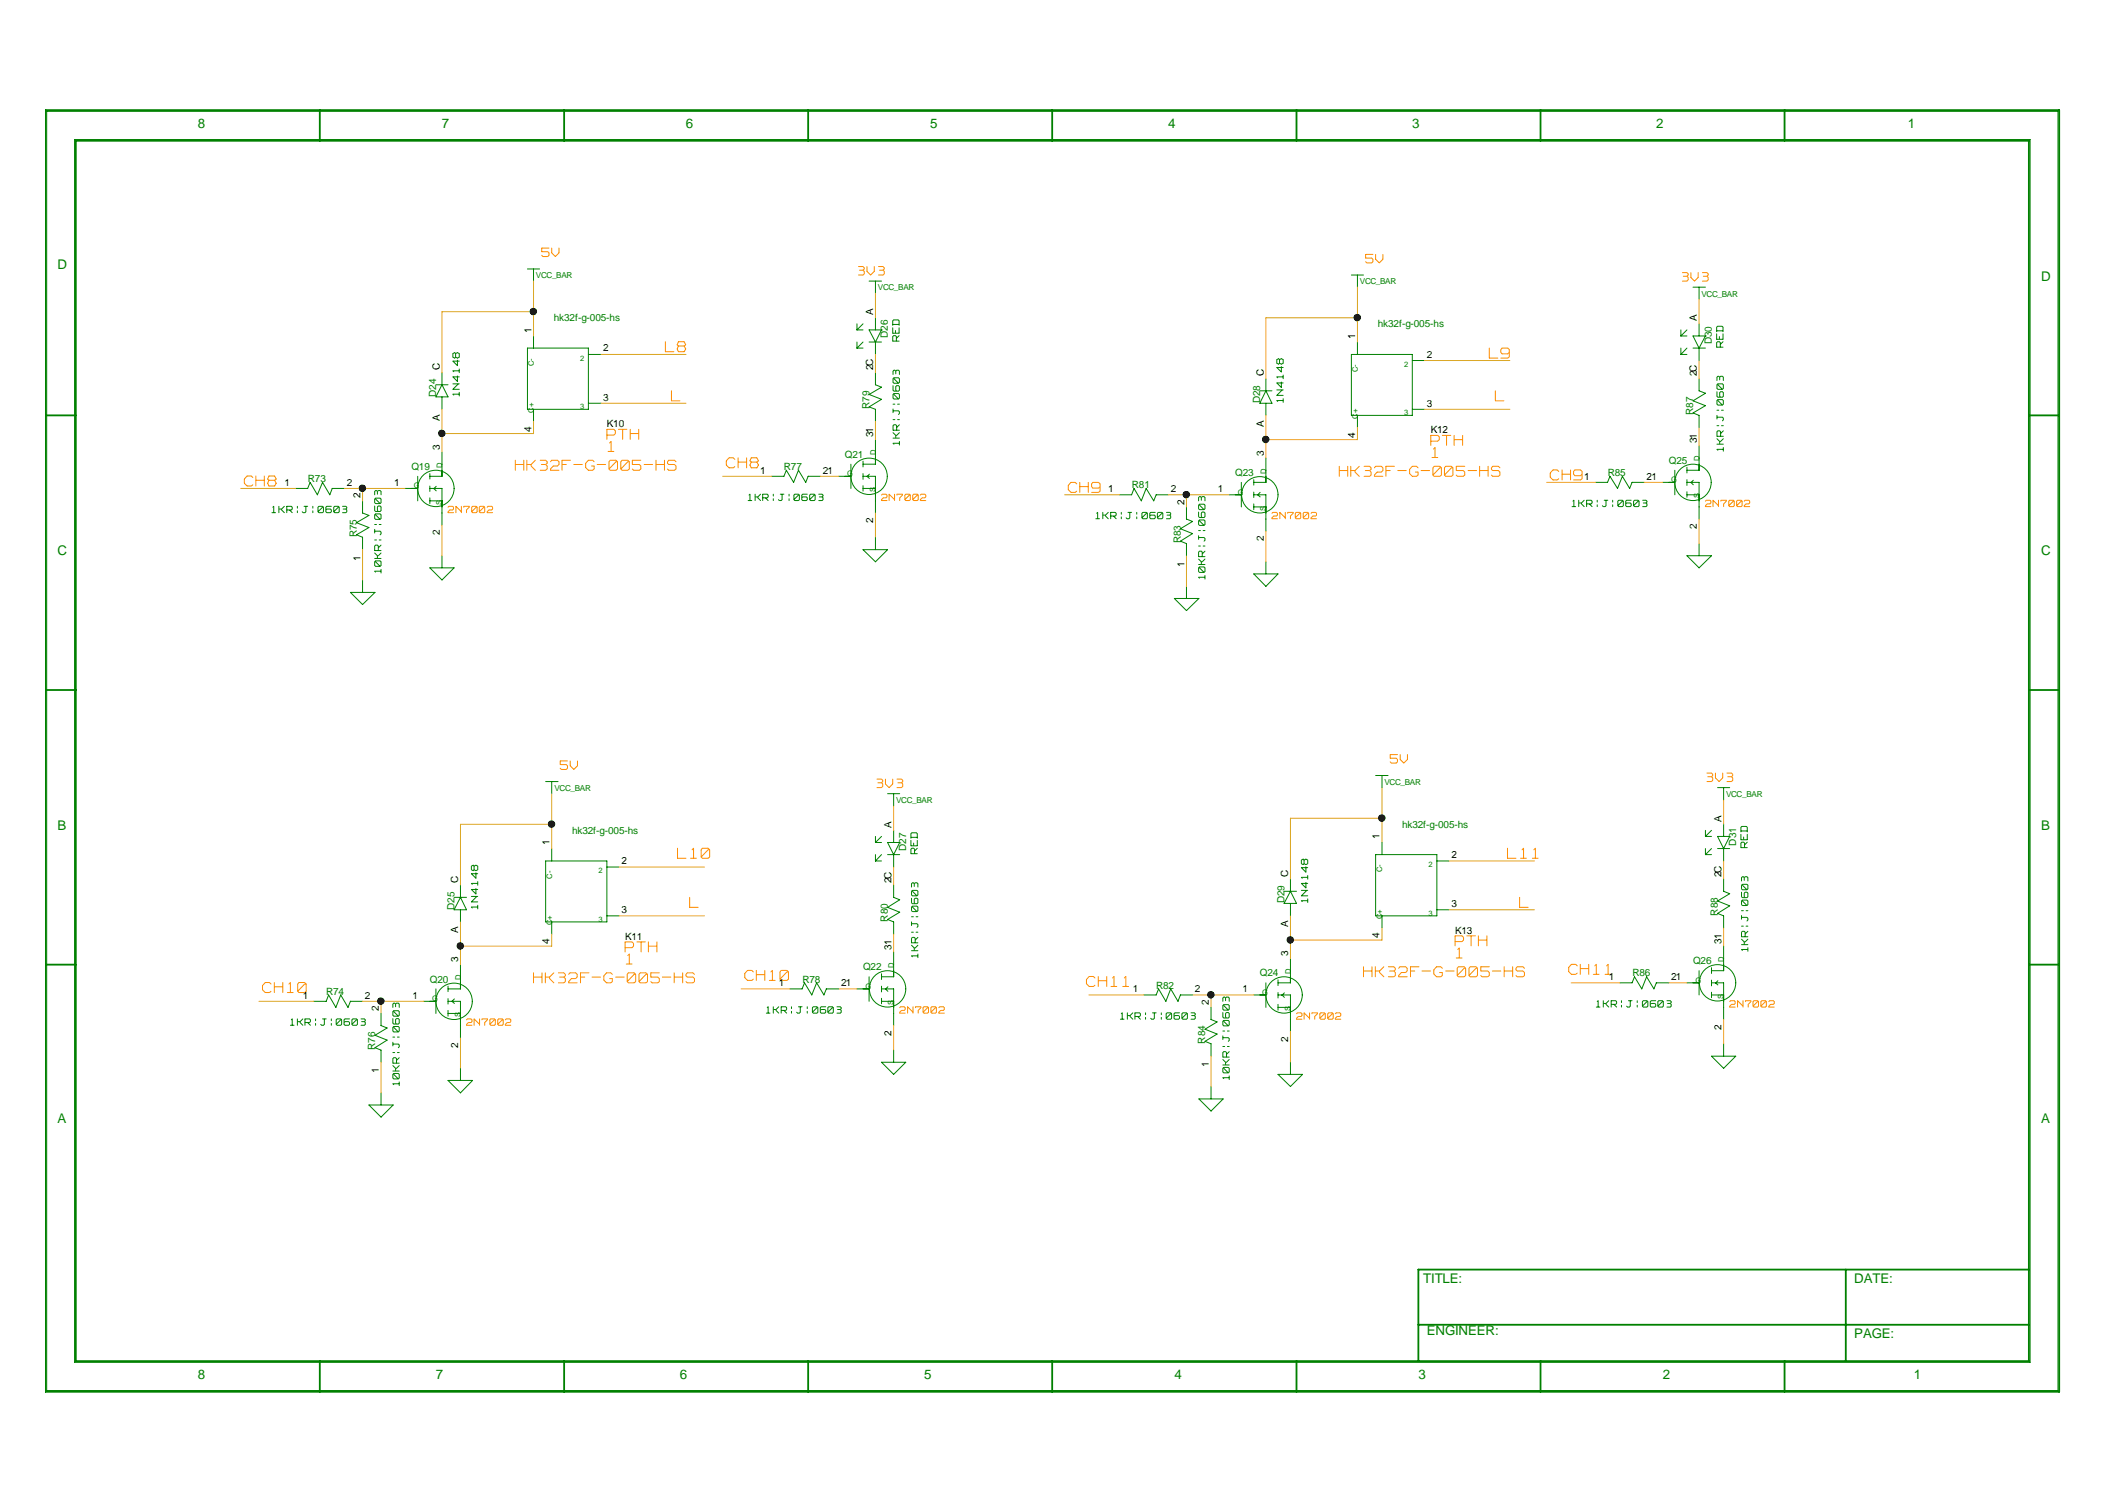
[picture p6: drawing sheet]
<svg xmlns="http://www.w3.org/2000/svg" width="297mm" height="210mm" viewBox="0 0 297 210" stroke-linecap="round" stroke-linejoin="round" font-family="sans-serif">
<defs><g id="words">
<g font-size="2.7" fill="#fff">
<text x="92.9" y="49.4">L8</text>
<text x="208" y="50.3">L9</text>
<text x="93.8" y="56.3">L</text>
<text x="208.8" y="56.3">L</text>
<text x="72" y="66">HK32F-G-005-HS</text>
<text x="84.8" y="61.7">PTH</text>
<text x="84.9" y="63.3">1</text>
<text x="101.4" y="65.6">CH8</text>
<text x="199.8" y="62.5">PTH</text>
<text x="200" y="64.2">1</text>
<text x="34.1" y="68.2">CH8</text>
<text x="149.2" y="69.1">CH9</text>
<text x="187" y="66.8">HK32F-G-005-HS</text>
<text x="216.5" y="67.3">CH9</text>
<text x="94.6" y="120.2">L10</text>
<text x="210.5" y="120.2">L11</text>
<text x="96.3" y="127">L</text>
<text x="212.2" y="127">L</text>
<text x="74.5" y="137.6">HK32F-G-005-HS</text>
<text x="87.3" y="133.2">PTH</text>
<text x="87.5" y="134.9">1</text>
<text x="104" y="137.2">CH10</text>
<text x="190.4" y="136.7">HK32F-G-005-HS</text>
<text x="203.2" y="132.4">PTH</text>
<text x="203.4" y="134.1">1</text>
<text x="219.1" y="136.4">CH11</text>
<text x="36.7" y="138.9">CH10</text>
<text x="151.7" y="138.1">CH11</text>
</g>
<g font-size="2.3" fill="#fff">
<text x="75.6" y="36">5V</text>
<text x="119.7" y="38.6">3V3</text>
<text x="190.7" y="36.9">5V</text>
<text x="234.7" y="39.5">3V3</text>
<text x="78.2" y="107.7">5V</text>
<text x="194.1" y="106.8">5V</text>
<text x="122.3" y="110.2">3V3</text>
<text x="238.2" y="109.4">3V3</text>
</g>
<g font-size="2" fill="#fff">
<text x="125.9" y="47.6" transform="rotate(-90 125.9 47.6)">RED</text>
<text x="241" y="48.5" transform="rotate(-90 241 48.5)">RED</text>
<text x="64.5" y="55.3" transform="rotate(-90 64.5 55.3)">1N4148</text>
<text x="179.5" y="56.2" transform="rotate(-90 179.5 56.2)">1N4148</text>
<text x="125.9" y="62.2" transform="rotate(-90 125.9 62.2)">1KR|J|0603</text>
<text x="241" y="63" transform="rotate(-90 241 63)">1KR|J|0603</text>
<text x="53.6" y="80" transform="rotate(-90 53.6 80)">10KR|J|0603</text>
<text x="168.6" y="80.9" transform="rotate(-90 168.6 80.9)">10KR|J|0603</text>
<text x="128.4" y="119.2" transform="rotate(-90 128.4 119.2)">RED</text>
<text x="244.3" y="118.4" transform="rotate(-90 244.3 118.4)">RED</text>
<text x="67.1" y="126.9" transform="rotate(-90 67.1 126.9)">1N4148</text>
<text x="183" y="126" transform="rotate(-90 183 126)">1N4148</text>
<text x="128.5" y="133.7" transform="rotate(-90 128.5 133.7)">1KR|J|0603</text>
<text x="244.4" y="132.9" transform="rotate(-90 244.4 132.9)">1KR|J|0603</text>
<text x="56.1" y="151.6" transform="rotate(-90 56.1 151.6)">10KR|J|0603</text>
<text x="172" y="150.8" transform="rotate(-90 172 150.8)">10KR|J|0603</text>
</g>
<g font-size="1.9" fill="#008000">
<text x="27.6" y="17.9">8</text>
<text x="61.7" y="17.9">7</text>
<text x="95.8" y="17.9">6</text>
<text x="129.9" y="17.9">5</text>
<text x="163.2" y="17.9">4</text>
<text x="197.2" y="17.9">3</text>
<text x="231.3" y="17.9">2</text>
<text x="266.4" y="17.9">1</text>
<text x="8" y="37.5">D</text>
<text x="285" y="39.2">D</text>
<text x="8" y="77.6">C</text>
<text x="285" y="77.6">C</text>
<text x="8" y="115.9">B</text>
<text x="285" y="115.9">B</text>
<text x="8" y="156.8">A</text>
<text x="285" y="156.8">A</text>
<text x="198.8" y="179.2">TITLE:</text>
<text x="259" y="179.2">DATE:</text>
<text x="199.3" y="186.5">ENGINEER:</text>
<text x="259" y="186.8">PAGE:</text>
<text x="27.6" y="192.6">8</text>
<text x="60.9" y="192.6">7</text>
<text x="95" y="192.6">6</text>
<text x="129.1" y="192.6">5</text>
<text x="164" y="192.6">4</text>
<text x="198.1" y="192.6">3</text>
<text x="232.2" y="192.6">2</text>
<text x="267.3" y="192.6">1</text>
</g>
<g font-size="1.7" fill="#fff">
<text x="38" y="71.8">1KR|J|0603</text>
<text x="62.6" y="71.8">2N7002</text>
<text x="104.5" y="70.1">1KR|J|0603</text>
<text x="123.1" y="70.1">2N7002</text>
<text x="219.5" y="70.9">1KR|J|0603</text>
<text x="238.2" y="70.9">2N7002</text>
<text x="153" y="72.6">1KR|J|0603</text>
<text x="177.6" y="72.6">2N7002</text>
<text x="40.6" y="143.4">1KR|J|0603</text>
<text x="65.2" y="143.4">2N7002</text>
<text x="107" y="141.7">1KR|J|0603</text>
<text x="125.6" y="141.7">2N7002</text>
<text x="156.5" y="142.5">1KR|J|0603</text>
<text x="181.1" y="142.5">2N7002</text>
<text x="222.9" y="140.8">1KR|J|0603</text>
<text x="241.6" y="140.8">2N7002</text>
</g>
<g font-size="1.4">
<text x="74.2" y="46.5" transform="rotate(-90 74.2 46.5)">1</text>
<text x="121.9" y="44" transform="rotate(-90 121.9 44)">A</text>
<text x="189.3" y="47.3" transform="rotate(-90 189.3 47.3)">1</text>
<text x="237" y="44.9" transform="rotate(-90 237 44.9)">A</text>
<text x="61.4" y="51.7" transform="rotate(-90 61.4 51.7)">C</text>
<text x="84.2" y="49.1">2</text>
<text x="121.9" y="51.7" transform="rotate(-90 121.9 51.7)">2C</text>
<text x="176.5" y="52.5" transform="rotate(-90 176.5 52.5)">C</text>
<text x="199.3" y="50">2</text>
<text x="237" y="52.5" transform="rotate(-90 237 52.5)">2C</text>
<text x="61.4" y="58.8" transform="rotate(-90 61.4 58.8)">A</text>
<text x="84.2" y="55.9">3</text>
<text x="84.8" y="59.7">K10</text>
<text x="176.5" y="59.6" transform="rotate(-90 176.5 59.6)">A</text>
<text x="199.3" y="56.8">3</text>
<text x="61.4" y="62.8" transform="rotate(-90 61.4 62.8)">3</text>
<text x="74.2" y="60.3" transform="rotate(-90 74.2 60.3)">4</text>
<text x="121.9" y="61.1" transform="rotate(-90 121.9 61.1)">31</text>
<text x="176.5" y="63.6" transform="rotate(-90 176.5 63.6)">3</text>
<text x="189.3" y="61.1" transform="rotate(-90 189.3 61.1)">4</text>
<text x="199.8" y="60.5">K12</text>
<text x="237" y="61.9" transform="rotate(-90 237 61.9)">31</text>
<text x="39.7" y="67.8">1</text>
<text x="48.4" y="67.8">2</text>
<text x="50.3" y="69.6" transform="rotate(-90 50.3 69.6)">2</text>
<text x="55" y="67.8">1</text>
<text x="106.2" y="66.1">1</text>
<text x="114.9" y="66.1">21</text>
<text x="154.8" y="68.7">1</text>
<text x="163.5" y="68.7">2</text>
<text x="165.4" y="70.5" transform="rotate(-90 165.4 70.5)">2</text>
<text x="170.1" y="68.7">1</text>
<text x="221.2" y="67">1</text>
<text x="230" y="67">21</text>
<text x="61.4" y="74.8" transform="rotate(-90 61.4 74.8)">2</text>
<text x="121.9" y="73.1" transform="rotate(-90 121.9 73.1)">2</text>
<text x="176.5" y="75.6" transform="rotate(-90 176.5 75.6)">2</text>
<text x="237" y="73.9" transform="rotate(-90 237 73.9)">2</text>
<text x="50.3" y="78.3" transform="rotate(-90 50.3 78.3)">1</text>
<text x="165.4" y="79.2" transform="rotate(-90 165.4 79.2)">1</text>
<text x="76.8" y="118" transform="rotate(-90 76.8 118)">1</text>
<text x="124.5" y="115.6" transform="rotate(-90 124.5 115.6)">A</text>
<text x="192.7" y="117.2" transform="rotate(-90 192.7 117.2)">1</text>
<text x="202.7" y="119.8">2</text>
<text x="240.4" y="114.8" transform="rotate(-90 240.4 114.8)">A</text>
<text x="64" y="123.3" transform="rotate(-90 64 123.3)">C</text>
<text x="86.8" y="120.7">2</text>
<text x="124.5" y="123.3" transform="rotate(-90 124.5 123.3)">2C</text>
<text x="179.9" y="122.4" transform="rotate(-90 179.9 122.4)">C</text>
<text x="240.4" y="122.4" transform="rotate(-90 240.4 122.4)">2C</text>
<text x="64" y="130.4" transform="rotate(-90 64 130.4)">A</text>
<text x="76.8" y="131.9" transform="rotate(-90 76.8 131.9)">4</text>
<text x="86.8" y="127.5">3</text>
<text x="87.3" y="131.2">K11</text>
<text x="179.9" y="129.5" transform="rotate(-90 179.9 129.5)">A</text>
<text x="192.7" y="131" transform="rotate(-90 192.7 131)">4</text>
<text x="202.7" y="126.7">3</text>
<text x="203.2" y="130.4">K13</text>
<text x="240.4" y="131.8" transform="rotate(-90 240.4 131.8)">31</text>
<text x="64" y="134.4" transform="rotate(-90 64 134.4)">3</text>
<text x="108.8" y="137.7">1</text>
<text x="117.5" y="137.7">21</text>
<text x="124.5" y="132.6" transform="rotate(-90 124.5 132.6)">31</text>
<text x="179.9" y="133.5" transform="rotate(-90 179.9 133.5)">3</text>
<text x="224.7" y="136.9">1</text>
<text x="233.4" y="136.9">21</text>
<text x="42.3" y="139.5">1</text>
<text x="51" y="139.5">2</text>
<text x="52.9" y="141.2" transform="rotate(-90 52.9 141.2)">2</text>
<text x="57.6" y="139.5">1</text>
<text x="158.2" y="138.6">1</text>
<text x="166.9" y="138.6">2</text>
<text x="168.8" y="140.3" transform="rotate(-90 168.8 140.3)">2</text>
<text x="173.5" y="138.6">1</text>
<text x="240.4" y="143.8" transform="rotate(-90 240.4 143.8)">2</text>
<text x="52.9" y="149.9" transform="rotate(-90 52.9 149.9)">1</text>
<text x="64" y="146.4" transform="rotate(-90 64 146.4)">2</text>
<text x="124.5" y="144.7" transform="rotate(-90 124.5 144.7)">2</text>
<text x="168.8" y="149.1" transform="rotate(-90 168.8 149.1)">1</text>
<text x="179.9" y="145.5" transform="rotate(-90 179.9 145.5)">2</text>
</g>
<g font-size="1.4" fill="#008000">
<text x="77.3" y="44.8">hk32f-g-005-hs</text>
<text x="124" y="47.2" transform="rotate(-90 124 47.2)">D26</text>
<text x="192.4" y="45.7">hk32f-g-005-hs</text>
<text x="239.1" y="48.1" transform="rotate(-90 239.1 48.1)">D30</text>
<text x="60.9" y="55.4" transform="rotate(-90 60.9 55.4)">D24</text>
<text x="121.4" y="57.1" transform="rotate(-90 121.4 57.1)">R79</text>
<text x="176" y="56.3" transform="rotate(-90 176 56.3)">D28</text>
<text x="236.5" y="58" transform="rotate(-90 236.5 58)">R87</text>
<text x="57.4" y="65.6">Q19</text>
<text x="109.5" y="65.6">R77</text>
<text x="118" y="63.9">Q21</text>
<text x="233" y="64.8">Q25</text>
<text x="43" y="67.3">R73</text>
<text x="158.1" y="68.2">R81</text>
<text x="172.5" y="66.5">Q23</text>
<text x="224.5" y="66.5">R85</text>
<text x="49.8" y="75" transform="rotate(-90 49.8 75)">R75</text>
<text x="164.9" y="75.9" transform="rotate(-90 164.9 75.9)">R83</text>
<text x="79.9" y="116.4">hk32f-g-005-hs</text>
<text x="126.5" y="118.8" transform="rotate(-90 126.5 118.8)">D27</text>
<text x="195.8" y="115.6">hk32f-g-005-hs</text>
<text x="242.4" y="118.1" transform="rotate(-90 242.4 118.1)">D31</text>
<text x="63.5" y="127.1" transform="rotate(-90 63.5 127.1)">D25</text>
<text x="124" y="128.7" transform="rotate(-90 124 128.7)">R80</text>
<text x="179.4" y="126.2" transform="rotate(-90 179.4 126.2)">D29</text>
<text x="239.9" y="127.9" transform="rotate(-90 239.9 127.9)">R88</text>
<text x="60" y="137.2">Q20</text>
<text x="112.1" y="137.2">R78</text>
<text x="120.5" y="135.5">Q22</text>
<text x="175.9" y="136.4">Q24</text>
<text x="228" y="136.4">R86</text>
<text x="236.4" y="134.7">Q26</text>
<text x="45.6" y="138.9">R74</text>
<text x="161.5" y="138.1">R82</text>
<text x="52.4" y="146.6" transform="rotate(-90 52.4 146.6)">R76</text>
<text x="168.3" y="145.8" transform="rotate(-90 168.3 145.8)">R84</text>
</g>
<g font-size="1.1" fill="#008000">
<text x="74.8" y="38.9">VCC_BAR</text>
<text x="122.6" y="40.6">VCC_BAR</text>
<text x="189.9" y="39.7">VCC_BAR</text>
<text x="237.6" y="41.4">VCC_BAR</text>
<text x="74.5" y="51.1" transform="rotate(-90 74.5 51.1)">C-</text>
<text x="81" y="50.3">2</text>
<text x="189.6" y="52" transform="rotate(-90 189.6 52)">C-</text>
<text x="196.1" y="51.2">2</text>
<text x="74.5" y="57.6" transform="rotate(-90 74.5 57.6)">C+</text>
<text x="81" y="57.2">3</text>
<text x="189.6" y="58.5" transform="rotate(-90 189.6 58.5)">C+</text>
<text x="196.1" y="58">3</text>
<text x="61.8" y="65.3" transform="rotate(-90 61.8 65.3)">D</text>
<text x="122.3" y="63.6" transform="rotate(-90 122.3 63.6)">D</text>
<text x="237.3" y="64.4" transform="rotate(-90 237.3 64.4)">D</text>
<text x="57.8" y="68.2">G</text>
<text x="61.7" y="70.5" transform="rotate(-90 61.7 70.5)">S</text>
<text x="118.3" y="66.5">G</text>
<text x="122.3" y="68.8" transform="rotate(-90 122.3 68.8)">S</text>
<text x="172.8" y="69.1">G</text>
<text x="176.8" y="71.3" transform="rotate(-90 176.8 71.3)">S</text>
<text x="176.8" y="66.1" transform="rotate(-90 176.8 66.1)">D</text>
<text x="233.4" y="67.4">G</text>
<text x="237.3" y="69.6" transform="rotate(-90 237.3 69.6)">S</text>
<text x="77.4" y="110.5">VCC_BAR</text>
<text x="125.1" y="112.2">VCC_BAR</text>
<text x="193.3" y="109.6">VCC_BAR</text>
<text x="241" y="111.3">VCC_BAR</text>
<text x="77.1" y="122.7" transform="rotate(-90 77.1 122.7)">C-</text>
<text x="83.6" y="122">2</text>
<text x="193" y="121.8" transform="rotate(-90 193 121.8)">C-</text>
<text x="199.5" y="121.1">2</text>
<text x="77.1" y="129.2" transform="rotate(-90 77.1 129.2)">C+</text>
<text x="83.6" y="128.7">3</text>
<text x="193" y="128.4" transform="rotate(-90 193 128.4)">C+</text>
<text x="199.5" y="127.9">3</text>
<text x="64.3" y="136.9" transform="rotate(-90 64.3 136.9)">D</text>
<text x="124.8" y="135.2" transform="rotate(-90 124.8 135.2)">D</text>
<text x="180.3" y="136" transform="rotate(-90 180.3 136)">D</text>
<text x="236.8" y="137.3">G</text>
<text x="240.7" y="134.3" transform="rotate(-90 240.7 134.3)">D</text>
<text x="60.4" y="139.8">G</text>
<text x="64.3" y="142" transform="rotate(-90 64.3 142)">S</text>
<text x="120.9" y="138.1">G</text>
<text x="124.8" y="140.3" transform="rotate(-90 124.8 140.3)">S</text>
<text x="176.3" y="139">G</text>
<text x="180.2" y="141.2" transform="rotate(-90 180.2 141.2)">S</text>
<text x="240.7" y="139.5" transform="rotate(-90 240.7 139.5)">S</text>
</g>
</g></defs>
<g fill="none" stroke="#008000" stroke-width=".25">
<path d="M6.3 15.4h281.3v179h-281.3zM10.6 19.7h272.7v170.4h-272.7zM44.7 15.4v4.3M78.8 15.4v4.3M112.9 15.4v4.3M146.9 15.4v4.3M181.1 15.4v4.3M215.1 15.4v4.3M249.2 15.4v4.3M6.3 58h4.3M283.3 58h4.3M6.3 96.4h4.3"/>
<path d="M283.3 96.4h4.3M6.3 134.7h4.3M283.3 134.7h4.3M257.8 177.3v12.8M283.3 177.3h-85.2v12.8M44.7 190.1v4.3M78.8 190.1v4.3M112.9 190.1v4.3M146.9 190.1v4.3M181.1 190.1v4.3M198.1 185h85.2M215.1 190.1v4.3"/>
<path d="M249.2 190.1v4.3"/>
</g>
<g fill="none" stroke="#ff8c00" stroke-width=".14">
<path d="M75.6 35.7l.2 .1M75.6 34.6v.6M75.7 35.2h.8M75.7 34.6h1M75.9 35.8h.6M76.5 35.2l.2 .1M76.7 35.7l-.2 .1M76.7 35.4v.2M77 35.3l.5 .5M77 34.6v.7M78.1 34.6v.7M78.1 35.3l-.5 .5"/>
<path d="M119.9 38.4h.6M119.9 37.2h.6M120 37.7h.5M120.5 37.2l.2 .2M120.6 37.8l.1 .1M120.7 37.4v.1M120.7 37.9v.3M120.7 38.2l-.2 .2M120.7 37.6l-.2 .1M121.1 37.9l.4 .5M121.1 37.2v.7M122.1 37.2v.7"/>
<path d="M122.1 37.9l-.5 .5M122.7 38.4h.6M122.7 37.2h.6M122.8 37.7h.5M123.3 37.2l.2 .2M123.4 37.8l.1 .1M123.5 37.4v.1M123.5 37.9v.3M123.5 38.2l-.2 .2M123.5 37.6l-.2 .1M190.7 36.5l.2 .2M190.7 35.5v.5"/>
<path d="M190.8 36h.7M190.8 35.5h.9M190.9 36.7h.6M191.6 36l.1 .2M191.7 36.5l-.1 .2M191.7 36.3v.2M192.1 36.2l.5 .5M192.1 35.5v.7M193.1 35.5v.7M193.1 36.2l-.5 .5M234.9 39.3h.6M234.9 38.1h.6"/>
<path d="M235.1 38.6h.4M235.6 38.1l.2 .1M235.6 38.6l.2 .1M235.8 38.3v.1M235.8 38.8v.2M235.8 39.1l-.2 .2M235.8 38.4l-.2 .2M236.1 38.7l.5 .5M236.1 38.1v.6M237.2 38.1v.6M237.2 38.7l-.6 .6M237.7 39.3h.6"/>
<path d="M237.7 38.1h.6M237.9 38.6h.4M238.4 38.1l.1 .1M238.4 38.6l.1 .1M238.5 38.3v.1M238.5 38.8v.2M238.5 39.1l-.1 .2M238.5 38.4l-.1 .2M84.8 60h.9M85.7 60l.2 .2M86.4 60h1.1M88 60v1.4"/>
<path d="M89.2 60v1.4M92.9 47.7v1.4M93 49.1h1.1M93.8 54.6v1.4M93.8 56h1.2M94.7 47.7l-.1 .4 .1 .2-.1 .4 .1 .4M94.8 47.7h.7M94.8 48.3h.7M94.8 49.1h.7M95.5 47.7l.3 .4-.3 .2 .3 .4-.3 .4M208 48.6v1.4M208 50h1.2"/>
<path d="M208.8 54.6v1.4M208.9 56h1.1M209.6 49.2l.2 .2M209.6 48.9v.3M209.6 50h.9M209.8 48.6l-.2 .2M209.8 49.4h.7M209.8 48.6h.7M210.6 48.6l.2 .2M210.7 49.2l-.1 .2M210.8 49.8l-.2 .2M210.8 48.9v.9"/>
<path d="M34.1 66.9v.6M34.1 67.5l.4 .4M34.5 66.5l-.4 .4M34.5 66.5h.6M34.5 67.9h.6M35.1 66.5l.2 .2M35.3 67.7l-.2 .2M35.7 66.5v1.4M35.8 67.1h1.1M36.9 66.5v1.4M37.5 66.5l-.1 .4 .1 .2-.1 .4 .1 .4M37.6 66.5h.7"/>
<path d="M37.6 67.1h.7M37.6 67.9h.7M38.4 66.5l.2 .4-.2 .2 .2 .4-.2 .4M62.6 71.5v.1M62.6 71.6h.7M62.7 70.7l-.1 .1M62.7 70.7h.5M62.8 71.2l-.2 .3M62.9 71.2h.3M63.2 70.7l.1 .1M63.3 70.9v.1M63.3 71.1l-.1 .1"/>
<path d="M63.7 70.7l.7 .7M63.7 70.8v.8M64.4 70.7v.9M64.8 70.7v.1M64.8 70.7h.7M65.2 71.3v.3M65.5 70.9l-.3 .3M65.5 70.7v.1M65.9 71.5l.1 .1M65.9 70.9v.5M66 70.7l-.1 .1M66 70.7h.5"/>
<path d="M66 71.6h.5M66.5 70.9l-.6 .5M66.5 70.8h.1M66.5 70.7l.1 .1M66.6 71.5l-.1 .1M66.6 70.9v.5M66.9 71.5l.2 .1M66.9 70.9v.5M67.1 70.7l-.2 .1M67.1 70.7h.4M67.1 71.6h.4M67.5 70.9l-.5 .5"/>
<path d="M67.6 70.8h.1M67.6 70.7l.1 .1M67.7 71.5l-.1 .1M67.7 70.9v.5M68 71.5v.1M68.1 71.6h.7M68.2 70.7l-.2 .1M68.2 70.7h.4M68.3 71.2l-.3 .3M68.3 71.2h.3M68.7 70.7l.1 .1M68.8 70.9v.1"/>
<path d="M68.8 71.1l-.1 .1M72 64.3v1.4M72 64.9h1.1M73.2 64.3v1.4M73.6 64.3v1.4M73.6 64.9h.5M74.2 64.9v.2M74.2 65.1l.6 .6M74.8 64.3l-.6 .6M75.4 64.3h.8M75.4 65.7h.8M75.6 64.9h.6"/>
<path d="M76.2 64.3l.2 .2M76.2 64.9l.2 .2M76.4 64.5v.2M76.4 65.1v.4M76.4 65.5l-.2 .2M76.4 64.7l-.2 .2M76.9 65.5v.2M76.9 65.7h1.2M77 64.3l-.1 .2M77.1 64.3h.7M77.3 65.1l-.4 .4M77.3 65.1h.5"/>
<path d="M77.9 64.3l.2 .2M78.1 64.5v.3M78.1 64.9l-.2 .2M78.5 64.3h1.2M78.5 64.3v1.4M78.5 64.9h.6M80.1 64.9h1.2M81.8 64.7v.5M81.8 65.3l.4 .4M82.2 64.3l-.4 .4M82.2 64.3h.5M82.2 65.7h.5"/>
<path d="M82.6 65.1h.3M82.8 64.3l.2 .2M83 65.5l-.2 .2M83 65.1v.4M83.4 64.9h1.2M84.8 60v1.4M84.8 60.8h.9M84.9 63h.8M85 65.5l.2 .2M85 64.5v1M85.2 64.3l-.2 .2M85.3 64.3h.7"/>
<path d="M85.3 65.7h.7M85.3 61.7l-.2 .2M85.3 61.7v1.3M85.9 60.6l-.2 .2M85.9 60.2v.3M86 64.5l-.9 1M86 64.5h.2M86 64.3l.2 .2M86.2 65.5l-.2 .2M86.2 64.5v1M86.7 65.5l.2 .2M86.7 64.5v1"/>
<path d="M86.9 64.3l-.2 .2M86.9 64.3h.7M86.9 65.7h.7M87 60v1.4M87.6 64.5l-.9 1M87.7 64.5h.1M87.7 64.3l.2 .2M87.9 65.5l-.2 .2M87.9 64.5v1M88.1 60.6h1.1M88.3 65.5l.2 .2M88.3 64.3v.6"/>
<path d="M88.3 64.3h1.2M88.3 64.9h.9M88.5 65.7h.7M89.3 64.9l.2 .2M89.5 65.5l-.2 .2M89.5 65.1v.4M90 64.9h1.1M91.6 64.3v1.4M91.7 64.9h1.1M92.8 64.3v1.4M93.2 64.5v.2M93.2 64.7l.2 .2"/>
<path d="M93.2 65.5l.2 .2M93.4 64.3l-.1 .1M93.4 64.3h.7M93.4 64.9h.7M93.4 65.7h.7M94.2 64.3l.2 .2M94.2 64.9l.2 .2M94.4 65.1v.4M94.4 65.5l-.2 .2M101.4 64.4v.5M101.4 65l.4 .3M101.8 63.9l-.4 .5"/>
<path d="M101.9 65.3h.5M101.9 63.9h.5M102.4 63.9l.2 .2M102.6 65.2l-.2 .1M103.1 63.9v1.4M103.1 64.5h1.1M104.3 63.9v1.4M104.9 63.9l-.2 .5 .2 .1-.2 .5 .2 .3M104.9 65.3h.8M104.9 63.9h.8M104.9 64.5h.8M105.7 63.9l.2 .5-.2 .1 .2 .5-.2 .3"/>
<path d="M123.1 69.8v.1M123.1 69.9h.8M123.2 69l-.1 .1M123.3 69h.4M123.4 69.5l-.3 .3M123.4 69.5h.3M123.7 69l.2 .1M123.9 69.2v.2M123.9 69.4l-.2 .1M124.2 69l.7 .7M124.2 69.1v.8M124.9 69v.9"/>
<path d="M125.3 69v.1M125.3 69h.7M125.6 69.6v.3M126 69.2l-.4 .3M126 69v.1M126.4 69.8l.1 .1M126.4 69.2v.5M126.5 69l-.1 .1M126.5 69h.5M126.5 69.9h.5M127 69.2l-.6 .5M127 69.1h.1"/>
<path d="M127 69l.1 .1M127.1 69.8l-.1 .1M127.1 69.2v.5M127.5 69.8l.1 .1M127.5 69.2v.5M127.6 69l-.1 .1M127.6 69h.5M127.6 69.9h.5M128.1 69.2l-.6 .5M128.1 69.1h.1M128.1 69l.1 .1M128.2 69.2v.5"/>
<path d="M128.2 69.8l-.1 .1M128.5 69.8v.1M128.6 69.9h.7M128.7 69l-.2 .1M128.7 69h.4M128.8 69.5l-.3 .3M128.8 69.5h.3M129.2 69l.1 .1M129.3 69.2v.2M129.3 69.4l-.1 .1M149.2 67.8v.5M149.2 68.4l.4 .4"/>
<path d="M149.6 67.4l-.4 .4M149.6 67.4h.5M149.6 68.8h.5M150.2 67.4l.2 .2M150.4 68.6l-.2 .2M150.8 67.4v1.4M150.8 68h1.1M152 67.4v1.4M152.4 68l.2 .2M152.4 67.6v.3M152.4 68.8h1M152.6 67.4l-.2 .2"/>
<path d="M152.7 68.2h.7M152.7 67.4h.7M153.4 67.4l.2 .2M153.6 68l-.2 .2M153.6 68.6l-.2 .2M153.6 67.6v1M177.6 72.4h.1M177.7 72.4h.7M177.8 71.6l-.2 .1M177.8 71.6h.4M177.9 72.1l-.3 .2M177.9 72.1h.3"/>
<path d="M178.3 71.6l.1 .1M178.4 71.7v.2M178.4 71.9l-.1 .2M178.7 71.6l.8 .7M178.7 71.6v.8M179.5 71.6v.8M179.8 71.6v.1M179.9 71.6h.7M180.2 72.1v.3M180.6 71.7l-.4 .4M180.6 71.6v.1M180.9 72.3l.1 .1"/>
<path d="M180.9 71.7v.6M181 71.6l-.1 .1M181.1 71.6h.4M181.1 72.4h.4M181.5 71.7l-.6 .6M181.5 71.7h.1M181.5 71.6l.2 .1M181.7 72.3l-.2 .1M181.7 71.7v.6M182 72.3l.1 .1M182 71.7v.6M182.1 71.6l-.1 .1"/>
<path d="M182.2 71.6h.4M182.2 72.4h.4M182.6 71.7l-.6 .6M182.6 71.7h.1M182.6 71.6l.2 .1M182.8 72.3l-.2 .1M182.8 71.7v.6M183.1 72.4h.1M183.1 72.4h.8M183.2 71.6l-.1 .1M183.3 71.6h.4M183.3 72.1l-.2 .2"/>
<path d="M183.4 72.1h.3M183.7 71.6l.2 .1M183.9 71.7v.2M183.9 71.9l-.2 .2M187 65.1v1.4M187.1 65.7h1.1M188.2 65.1v1.4M188.6 65.1v1.4M188.7 65.7h.5M189.2 65.8v.1M189.3 66l.5 .5M189.8 65.1l-.6 .6"/>
<path d="M190.5 65.1h.7M190.5 66.5h.7M190.7 65.7h.5M191.3 65.1l.2 .2M191.3 65.8l.2 .1M191.5 65.4v.1M191.5 66v.3M191.5 66.4l-.2 .1M191.5 65.5l-.2 .2M191.9 66.4v.1M192 66.5h1.1M192.1 65.1l-.2 .2"/>
<path d="M192.2 65.1h.7M192.3 65.9l-.4 .5M192.4 65.9h.5M192.9 65.1l.2 .2M193.1 65.4v.3M193.1 65.7l-.2 .2M193.5 65.1h1.2M193.5 65.2v1.3M193.6 65.7h.5M195.2 65.7h1.2M196.8 65.6v.5M196.8 66.1l.4 .4"/>
<path d="M197.2 65.1l-.4 .4M197.3 65.1h.5M197.3 66.5h.5M197.7 65.9h.3M197.8 65.1l.2 .2M198 66.4l-.2 .1M198 65.9v.4M198.5 65.7h1.1M199.8 60.8h.9M199.8 60.8v1.4M199.9 61.6h.8M200 63.9h.8"/>
<path d="M200.1 66.4l.2 .1M200.1 65.4v.9M200.3 65.1l-.2 .2M200.3 65.1h.7M200.3 66.5h.7M200.4 62.5l-.2 .2M200.4 62.5v1.4M200.8 60.8l.2 .2M201 61.4l-.2 .2M201 61.1v.3M201 65.4l-.8 .9M201.1 65.3h.2"/>
<path d="M201.1 65.1l.2 .2M201.3 66.4l-.2 .1M201.3 65.4v.9M201.4 60.8h1.2M201.7 66.4l.2 .1M201.7 65.4v.9M201.9 65.1l-.2 .2M201.9 65.1h.7M201.9 66.5h.7M202 60.8v1.4M202.6 65.4l-.8 .9M202.7 65.3h.2"/>
<path d="M202.7 65.1l.2 .2M202.9 66.4l-.2 .1M202.9 65.4v.9M203.1 60.8v1.4M203.1 61.4h1.1M203.4 66.4l.1 .1M203.4 65.1v.6M203.4 65.1h1.2M203.4 65.7h.9M203.6 66.5h.7M204.3 60.8v1.4M204.3 65.7l.3 .2"/>
<path d="M204.6 66.4l-.3 .1M204.6 66v.3M205 65.7h1.2M206.6 65.1v1.4M206.7 65.7h1.1M207.8 65.1v1.4M208.3 65.3v.2M208.3 65.5l.1 .2M208.3 66.4l.1 .1M208.4 65.1l-.1 .2M208.5 65.1h.7M208.5 65.7h.7"/>
<path d="M208.5 66.5h.7M209.3 65.1l.2 .2M209.3 65.7l.2 .2M209.5 66v.3M209.5 66.4l-.2 .1M216.5 66.1v.5M216.5 66.6l.4 .4M216.9 65.6l-.4 .5M216.9 65.6h.5M216.9 67h.5M217.5 65.6l.2 .2M217.7 66.9l-.2 .1"/>
<path d="M218.1 65.6v1.4M218.2 66.2h1.1M219.3 65.6v1.4M219.8 66.2l.1 .2M219.8 65.9v.3M219.8 67h.9M219.9 65.6l-.1 .2M220 66.4h.7M220 65.6h.7M220.7 65.6l.2 .2M220.9 66.3l-.2 .1M220.9 66.9l-.2 .1"/>
<path d="M220.9 65.9v.9M238.2 70.7v.1M238.2 70.8h.7M238.3 69.9l-.1 .1M238.3 69.9h.5M238.4 70.4l-.2 .2M238.5 70.4h.3M238.8 69.9l.1 .1M238.9 70v.2M238.9 70.2l-.1 .2M239.2 69.9l.7 .7M239.2 69.9v.9"/>
<path d="M240 69.9v.9M240.3 69.9v.1M240.4 69.9h.6M240.7 70.4v.4M241 70l-.3 .4M241.1 69.9v.1M241.4 70.6l.2 .2M241.4 70v.6M241.6 69.9l-.2 .1M241.6 69.9h.4M241.6 70.8h.4M242 70l-.5 .6"/>
<path d="M242.1 70h.1M242.1 69.9l.1 .1M242.2 70.6l-.1 .2M242.2 70v.6M242.5 70.6l.2 .2M242.5 70v.6M242.7 69.9l-.2 .1M242.7 69.9h.4M242.7 70.8h.4M243.1 70l-.5 .6M243.2 70h.1M243.2 69.9l.1 .1"/>
<path d="M243.3 70.6l-.1 .2M243.3 70v.6M243.6 70.7v.1M243.6 70.8h.7M243.7 69.9l-.1 .1M243.8 69.9h.4M243.8 70.4l-.2 .2M243.9 70.4h.3M244.2 69.9l.1 .1M244.3 70v.2M244.3 70.2l-.1 .2M78.2 107.3l.2 .2"/>
<path d="M78.2 106.3v.5M78.3 106.8h.7M78.3 106.3h.9M78.4 107.5h.6M79.1 106.8l.1 .1M79.2 107.3l-.1 .2M79.2 107v.2M79.6 106.9l.5 .5M79.6 106.3v.6M80.6 106.3v.6M80.6 106.9l-.5 .6M94.6 118.5v1.4"/>
<path d="M94.7 119.9h1.1M96.4 119.9h.8M96.9 118.5l-.3 .2M96.9 118.5v1.3M97.9 119.7l.2 .2M97.9 118.7v.9M98.1 118.5l-.2 .2M98.1 119.9h.7M98.1 118.5h.7M98.8 118.7l-.8 .9M98.9 118.7h.2M98.9 118.5l.2 .2"/>
<path d="M99.1 119.7l-.2 .2M99.1 118.7v.9M122.5 110h.6M122.5 108.8h.6M122.6 109.3h.5M123.1 108.8l.2 .2M123.1 109.4l.2 .1M123.3 109v.1M123.3 109.5v.3M123.3 109.8l-.2 .2M123.3 109.1l-.2 .2M123.7 109.5l.4 .5"/>
<path d="M123.7 108.8v.6M124.7 108.8v.6M124.7 109.5l-.5 .5M125.3 110h.6M125.3 108.8h.6M125.4 109.3h.5M125.9 108.8l.2 .2M125.9 109.4l.2 .1M126.1 109v.1M126.1 109.5v.3M126.1 109.8l-.2 .2M126.1 109.1l-.2 .2"/>
<path d="M194.1 106.4l.2 .2M194.1 105.4v.5M194.2 105.9h.7M194.2 105.4h1M194.4 106.6h.5M195 105.9l.2 .2M195.2 106.4l-.2 .2M195.2 106.1v.3M195.5 106.1l.5 .4M195.5 105.4v.6M196.6 105.4v.6M196.6 106.1l-.6 .5"/>
<path d="M210.5 118.5v1.4M210.6 119.9h1.1M212.3 119.9h.8M212.8 118.5l-.2 .2M212.8 118.5v1.3M214 119.9h.8M214.4 118.5l-.2 .2M214.4 118.5v1.3M238.4 109.1h.6M238.4 108h.6M238.5 108.5h.5M239 108l.2 .1"/>
<path d="M239.1 108.5l.1 .1M239.2 108.2v.1M239.2 108.7v.2M239.2 109l-.2 .1M239.2 108.3l-.2 .2M239.6 108.6l.4 .5M239.6 108v.6M240.6 108v.6M240.6 108.6l-.5 .5M241.2 109.1h.6M241.2 108h.6M241.3 108.5h.5"/>
<path d="M241.8 108l.2 .1M241.9 108.5l.1 .1M242 108.2v.1M242 108.7v.2M242 109l-.2 .1M242 108.3l-.2 .2M36.7 137.7v.5M36.7 138.2l.3 .4M37 137.2l-.3 .4M37.1 138.6h.5M37.1 137.2h.5M37.6 137.2l.2 .2"/>
<path d="M37.8 138.4l-.2 .2M38.3 137.2v1.4M38.4 137.8h1.1M39.5 137.2v1.4M40.1 138.6h.8M40.6 137.2l-.3 .2M40.6 137.3v1.3M41.6 138.4l.1 .2M41.6 137.5v.9M41.7 137.2l-.1 .2M41.8 138.6h.7M41.8 137.2h.7"/>
<path d="M42.5 137.5l-.9 .9M42.5 137.4h.2M42.5 137.2l.3 .2M42.8 138.4l-.3 .2M42.8 137.5v.9M74.5 135.9v1.4M74.5 136.5h1.1M75.7 135.9v1.4M76.2 135.9v1.4M76.2 136.5h.5M76.8 136.5v.2M76.8 136.7l.5 .6"/>
<path d="M77.3 135.9l-.5 .6M78 135.9h.7M78 137.3h.7M78.1 136.5h.6M78.7 135.9l.3 .2M78.8 136.5l.2 .2M79 136.1v.1M79 136.7v.3M79 137.1l-.3 .2M79 136.3l-.3 .2M79.4 137.1v.2M79.5 137.3h1.1"/>
<path d="M79.6 135.9l-.2 .2M79.6 135.9h.7M79.8 136.7l-.4 .4M79.8 136.7h.5M80.4 135.9l.2 .2M80.6 136.1v.3M80.6 136.5l-.2 .2M81.1 135.9h1.2M81.1 135.9v1.4M81.1 136.5h.6M82.7 136.5h1.2M84.3 136.3v.5"/>
<path d="M84.3 136.9l.4 .4M84.7 135.9l-.4 .4M84.8 135.9h.5M84.8 137.3h.5M85.1 136.7h.4M85.3 135.9l.2 .2M85.5 137.1l-.2 .2M85.5 136.7v.3M86 136.5h1.2M87.3 131.5h.9M87.3 131.6v1.3M87.3 132.3h.9"/>
<path d="M87.5 134.6h.8M87.6 137.1l.2 .2M87.6 136.1v.9M87.8 135.9l-.2 .2M87.8 135.9h.7M87.8 137.3h.7M87.9 133.2l-.2 .2M87.9 133.3v1.3M88.3 131.5l.2 .3M88.5 132.1l-.2 .2M88.5 131.8v.3M88.5 136.1l-.9 .9"/>
<path d="M88.6 136.1h.1M88.6 135.9l.2 .2M88.8 137.1l-.2 .2M88.8 136.1v.9M88.9 131.5h1.2M89.2 137.1l.2 .2M89.2 136.1v.9M89.4 135.9l-.2 .2M89.5 135.9h.7M89.5 137.3h.7M89.5 131.6v1.3M90.2 136.1l-.9 .9"/>
<path d="M90.2 136.1h.2M90.2 135.9l.2 .2M90.4 137.1l-.2 .2M90.4 136.1v.9M90.6 131.5v1.4M90.6 132.1h1.1M90.9 137.1l.2 .2M90.9 135.9v.6M90.9 135.9h1.2M90.9 136.5h.9M91.1 137.3h.7M91.7 131.5v1.4"/>
<path d="M91.9 136.5l.2 .2M92.1 137.1l-.2 .2M92.1 136.7v.3M92.5 136.5h1.2M94.1 135.9v1.4M94.2 136.5h1.1M95.3 135.9v1.4M95.8 136.1v.1M95.8 136.3l.2 .2M95.8 137.1l.2 .2M96 135.9l-.2 .1M96 135.9h.7"/>
<path d="M96 136.5h.7M96 137.3h.7M96.3 125.3v1.4M96.4 126.7h1.1M96.8 135.9l.2 .2M96.8 136.5l.2 .2M97 136.7v.3M97 137.1l-.2 .2M104 136v.5M104 136.5l.4 .4M104.4 135.5l-.4 .4M104.4 136.9h.5"/>
<path d="M104.4 135.5h.5M105 135.5l.2 .2M105.2 136.8l-.2 .1M105.6 135.5v1.4M105.7 136.1h1.1M106.8 135.5v1.4M107.4 136.9h.8M107.9 135.5l-.2 .2M107.9 135.6v1.3M108.9 136.8l.2 .1M108.9 135.8v.9M109.1 135.5l-.2 .2"/>
<path d="M109.1 136.9h.8M109.1 135.5h.8M109.9 135.8l-.9 .9M109.9 135.7h.2M109.9 135.5l.2 .2M110.1 136.8l-.2 .1M110.1 135.8v.9M151.7 136.8v.5M151.7 137.4l.4 .4M152.1 136.4l-.4 .4M152.1 137.8h.6M152.1 136.4h.6"/>
<path d="M152.7 136.4l.2 .2M152.9 137.6l-.2 .2M153.4 136.4v1.4M153.4 137h1.1M154.6 136.4v1.4M155.2 137.8h.8M155.6 136.4l-.2 .2M155.6 136.4v1.3M156.8 137.8h.8M157.2 136.4l-.2 .2M157.2 136.4v1.3M190.4 135v1.4"/>
<path d="M190.5 135.6h1.1M191.6 135v1.4M192.1 135v1.4M192.1 135.6h.5M192.7 135.7v.1M192.7 135.9l.6 .5M193.3 135l-.6 .6M193.9 135h.7M193.9 136.4h.7M194.1 135.6h.5M194.6 135l.3 .2M194.7 135.7l.2 .1"/>
<path d="M194.9 135.3v.1M194.9 135.9v.3M194.9 136.2l-.3 .2M194.9 135.4l-.3 .2M195.3 136.3v.1M195.4 136.4h1.1M195.5 135l-.2 .2M195.5 135h.8M195.7 135.8l-.4 .4M195.7 135.8h.6M196.3 135l.2 .2M196.5 135.3v.3"/>
<path d="M196.5 135.6l-.2 .2M197 135h1.2M197 135.1v1.3M197 135.6h.6M198.6 135.6h1.2M200.2 135.5v.5M200.2 136l.4 .4M200.6 135l-.4 .4M200.7 135h.5M200.7 136.4h.5M201 135.8h.4M201.2 135l.2 .2"/>
<path d="M201.4 136.2l-.2 .2M201.4 135.8v.4M201.9 135.6h1.2M203.2 130.7h.9M203.2 130.7v1.4M203.2 131.5h.9M203.4 133.8h.8M203.5 136.2l.2 .2M203.5 135.3v.9M203.7 135l-.2 .2M203.7 135h.7M203.7 136.4h.7"/>
<path d="M203.8 132.4l-.2 .2M203.8 132.4v1.3M204.2 130.7l.2 .2M204.4 131.3l-.2 .2M204.4 131v.2M204.4 135.3l-.9 .9M204.5 135.2h.1M204.5 135l.2 .2M204.7 136.2l-.2 .2M204.7 135.3v.9M204.9 130.7h1.1M205.1 136.2l.2 .2"/>
<path d="M205.1 135.3v.9M205.3 135l-.2 .2M205.4 135h.7M205.4 136.4h.7M205.4 130.7v1.4M206.1 135.3l-.9 .9M206.1 135.2h.2M206.1 135l.2 .2M206.3 136.2l-.2 .2M206.3 135.3v.9M206.5 130.7v1.4M206.5 131.3h1.1"/>
<path d="M206.8 136.2l.2 .2M206.8 135v.6M206.8 135h1.2M206.8 135.6h.9M207 136.4h.7M207.6 130.7v1.4M207.8 135.6l.2 .2M208 136.2l-.2 .2M208 135.9v.3M208.4 135.6h1.2M210.1 135v1.4M210.1 135.6h1.1"/>
<path d="M211.2 135v1.4M211.7 135.2v.2M211.7 135.4l.2 .2M211.7 136.2l.2 .2M211.9 135l-.1 .2M211.9 135h.7M211.9 135.6h.7M211.9 136.4h.7M212.2 125.3v1.4M212.3 126.7h1.1M212.7 135l.2 .2M212.7 135.6l.2 .2"/>
<path d="M212.9 135.9v.3M212.9 136.2l-.2 .2M219.1 135.1v.6M219.1 135.7l.4 .4M219.5 134.7l-.4 .4M219.5 136.1h.5M219.5 134.7h.5M220 134.7l.3 .2M220.3 135.9l-.3 .2M220.7 134.7v1.4M220.7 135.3h1.1M221.9 134.7v1.4"/>
<path d="M222.5 136.1h.8M222.9 134.7l-.2 .2M222.9 134.7v1.3M224.2 136.1h.8M224.6 134.7l-.2 .2M224.6 134.7v1.3M241.7 139.8l-.1 .1M241.7 139.8h.4M242.2 139.8l.1 .1M242.3 139.9v.2M242.7 139.8l.7 .7M242.7 139.8v.8"/>
<path d="M243.4 139.8v.8M243.8 139.8v.1M243.8 139.8h.7M244.5 139.9l-.4 .4M244.5 139.8v.1M244.8 139.9v.6M244.9 139.8l-.1 .1M245 139.8h.4M245.4 139.9l-.5 .6M245.4 139.9h.1M245.4 139.8l.2 .1M245.6 139.9v.6"/>
<path d="M245.9 139.9v.6M246 139.8l-.1 .1M246.1 139.8h.4M246.5 139.9l-.5 .6M246.5 139.9h.1M246.5 139.8l.2 .1M246.7 139.9v.6M247.1 139.8l-.1 .1M247.2 139.8h.4M247.6 139.8l.2 .1M247.8 139.9v.2M65.2 143.1v.1"/>
<path d="M65.2 143.2h.7M65.3 142.3l-.1 .1M65.3 142.3h.4M65.4 142.8l-.2 .3M65.4 142.8h.3M65.8 142.3l.1 .1M65.9 142.5v.1M65.9 142.7l-.1 .1M66.2 142.3l.7 .7M66.2 142.3v.9M67 142.3v.9M67.3 142.3v.1"/>
<path d="M67.4 142.3h.6M67.7 142.8v.4M68 142.5l-.3 .3M68.1 142.3v.1M68.4 143.1l.1 .1M68.4 142.5v.5M68.5 142.3l-.1 .1M68.6 142.3h.4M68.6 143.2h.4M69 142.5l-.5 .5M69 142.4h.1M69 142.3l.2 .1"/>
<path d="M69.2 143.1l-.2 .1M69.2 142.5v.5M69.5 143.1l.1 .1M69.5 142.5v.5M69.6 142.3l-.1 .1M69.7 142.3h.4M69.7 143.2h.4M70.1 142.5l-.5 .5M70.1 142.4h.1M70.1 142.3l.2 .1M70.3 143.1l-.2 .1M70.3 142.5v.5"/>
<path d="M70.6 143.1v.1M70.6 143.2h.7M70.7 142.3l-.1 .1M70.7 142.3h.5M70.8 142.8l-.2 .3M70.9 142.8h.3M71.2 142.3l.1 .1M71.3 142.5v.1M71.3 142.7l-.1 .1M125.6 141.4v.1M125.7 141.5h.7M125.8 140.6l-.2 .1"/>
<path d="M125.8 140.6h.4M125.9 141.1l-.3 .3M125.9 141.1h.3M126.3 140.6l.1 .1M126.4 140.8v.1M126.4 141l-.1 .1M126.7 140.6l.8 .7M126.7 140.6v.9M127.5 140.6v.9M127.8 140.6v.1M127.9 140.6h.7M128.2 141.2v.3"/>
<path d="M128.6 140.8l-.4 .3M128.6 140.6v.1M128.9 141.4l.1 .1M128.9 140.8v.5M129 140.6l-.1 .1M129.1 140.6h.4M129.1 141.5h.4M129.5 140.8l-.6 .5M129.5 140.7h.1M129.5 140.6l.2 .1M129.7 141.4l-.2 .1M129.7 140.8v.5"/>
<path d="M130 141.4l.1 .1M130 140.8v.5M130.1 140.6l-.1 .1M130.2 140.6h.4M130.2 141.5h.4M130.6 140.8l-.6 .5M130.6 140.7h.1M130.6 140.6l.2 .1M130.8 141.4l-.2 .1M130.8 140.8v.5M131.1 141.4v.1M131.1 141.5h.8"/>
<path d="M131.2 140.6l-.1 .1M131.3 140.6h.4M131.4 141.1l-.3 .3M131.4 141.1h.3M131.7 140.6l.2 .1M131.9 140.8v.1M131.9 141l-.2 .1M181.1 142.3h.1M181.1 142.3h.7M181.2 141.4l-.1 .2M181.2 141.4h.5M181.3 142l-.2 .2"/>
<path d="M181.4 142h.3M181.7 141.4l.1 .2M181.8 141.6v.2M181.8 141.8l-.1 .2M182.1 141.4l.7 .8M182.1 141.5v.8M182.9 141.4v.9M183.2 141.4v.2M183.3 141.4h.6M183.6 142v.3M183.9 141.6l-.3 .4M184 141.4v.2"/>
<path d="M184.3 142.2l.1 .1M184.3 141.6v.6M184.4 141.4l-.1 .2M184.5 141.4h.4M184.5 142.3h.4M184.9 141.6l-.5 .6M185 141.6h.1M185 141.4l.1 .2M185.1 142.2l-.1 .1M185.1 141.6v.6M185.4 142.2l.1 .1M185.4 141.6v.6"/>
<path d="M185.5 141.4l-.1 .2M185.6 141.4h.4M185.6 142.3h.4M186 141.6l-.5 .6M186.1 141.6h.1M186.1 141.4l.1 .2M186.2 142.2l-.1 .1M186.2 141.6v.6M186.5 142.3h.1M186.5 142.3h.7M186.6 141.4l-.1 .2M186.6 141.4h.5"/>
<path d="M186.7 142l-.2 .2M186.8 142h.3M187.1 141.4l.1 .2M187.2 141.6v.2M187.2 141.8l-.1 .2M241.6 140.6h.1M241.6 140.6h.7M241.8 140.3l-.2 .2M241.9 140.3h.2M242.3 140.1l-.1 .2M244.1 140.3v.3M244.8 140.5l.1 .1"/>
<path d="M245 140.6h.4M245.6 140.5l-.2 .1M245.9 140.5l.1 .1M246.1 140.6h.4M246.7 140.5l-.2 .1M247 140.6h.1M247.1 140.6h.7M247.3 140.3l-.3 .2M247.3 140.3h.3M247.8 140.1l-.2 .2"/>
</g>
<g fill="none" stroke="#008000" stroke-width=".14">
<path d="M6.5 15.6h280.9v178.6h-280.9zM10.4 19.5h273.1v170.8h-273.1zM73.7 37.6h1.7M74.5 37.6v1.7M121.4 39.3h1.7M122.3 39.3v1.7M188.7 38.4h1.7M189.6 38.4v1.7M60.9 53.7h1.7M61.7 52v1.7M61.7 55.4v1.8M61.7 53.7l.9 1.7h-1.7z"/>
<path d="M63.2 49.4l.3-.2 .1 .2 .3-.2 .2 .2M63.2 49.9l.3 .1 .1-.1 .3 .1 .2-.1M63.2 51.8l.2 .1M63.2 55l.2 .2M63.2 49.4v.4M63.2 50.4l.7 .7M63.2 52.6l.7 .7M63.2 53.6h.9M63.3 50.4h.8M63.3 51.8h.8M63.3 52.6h.8M63.3 54.4h.8"/>
<path d="M63.3 55h.8M63.6 49.4v.4M63.9 50.3v.7M63.9 52.5v.7M64 53.7l-.8 .7M64.1 49.4v.4M64.1 51.5v.5M64.1 54.8v.5M73.7 48.6h8.5v8.6h-8.5zM74.5 46.9v1.7M74.5 57.2v1.7M82.2 56.3h1.7"/>
<path d="M82.2 49.5h1.7M119.7 46.1h.8M119.7 45.2v.9M119.7 47.8v.8M119.7 48.6h.8M120.5 45.2l-.8 .9M120.5 47.8l-.8 .8M121.4 46.1h1.7l-.8 1.7zM121.4 47.8h1.7M122.3 44.4v1.7M122.3 47.8v1.7M122.3 52v1.7l.8 .4-1.7 1 1.7 .7-1.7 1 .9 .4v1.7"/>
<path d="M124.7 44.8v.6M124.7 45.8v.7M124.7 47v.6M124.7 53.4l.1 .1M124.7 54.5l.1 .1M124.7 55.6l.1 .1M124.7 56.4h.3M124.7 58.6h.3M124.7 51.9v.4M124.7 52.9v.5M124.7 53.9v.6M124.7 55.1v.5"/>
<path d="M124.7 57.1v.5M124.7 59.5v.6M124.7 45.3h.8M124.7 46.5h.9M124.7 47.6h.9M124.8 57.4h.6M124.8 44.7l-.1 .1M124.8 46.9l-.1 .1M124.8 51.7l-.1 .1M124.8 52.8v.1M124.8 55v.1M124.8 52.8l-.1 .1"/>
<path d="M124.8 55l-.1 .1M124.8 59.3l-.1 .2M124.8 46.9h.2M124.8 44.7h.6M124.9 51.7h.1M124.9 59.3h.2M124.9 52.9l.5 .6M124.9 52.8h.5M124.9 53.5h.5M124.9 54.6h.5M124.9 55.1l.5 .6M124.9 55h.5"/>
<path d="M124.9 55.7h.5M125 51.7l.1 .1M125.1 46.2v.3M125.1 46.9l.1 .1M125.1 51.9v.3M125.1 54v.5M125.1 54.5l.1 .1M125.1 59.3l.1 .2M125.2 47v.6M125.2 51.7l-.1 .1M125.2 53.9l-.1 .1M125.2 59.5v.5"/>
<path d="M125.3 51.7h.1M125.3 53.9h.1M125.3 56.4h.3M125.3 58.6h.3M125.4 44.7l.2 .1M125.5 51.7l.1 .1M125.5 52.8l.1 .1M125.5 53.9l.1 .1M125.5 55l.1 .1M125.5 57.4l.1 .1M125.6 44.8v.6M125.6 45.8v.7"/>
<path d="M125.6 46.9l-.4 .3M125.6 53.4l-.1 .1M125.6 54.5l-.1 .1M125.6 55.6l-.1 .1M125.6 51.9v.4M125.6 52.9v.5M125.6 54v.5M125.6 55.1v.5M125.6 57.5v.2M125.6 57.8l-.1 .1M125.6 59.3l-.3 .4M175.9 54.6h1.7"/>
<path d="M176.8 52.9v1.7M176.8 56.3v1.7M176.8 54.6l.8 1.7h-1.7zM178.3 50.2l.3-.1 .1 .1 .2-.1 .3 .1M178.3 50.7l.3 .2 .1-.2 .2 .2 .3-.2M178.3 52.6l.1 .2M178.3 55.9l.1 .2M178.3 50.3v.4M178.3 51.3l.6 .7M178.3 53.5l.6 .6M178.3 54.5h.9M178.4 52.6h.8"/>
<path d="M178.4 51.3h.8M178.4 53.5h.8M178.4 55.2h.8M178.4 55.9h.8M178.7 50.3v.4M178.9 51.2v.7M178.9 53.4v.7M179 54.5l-.7 .7M179.2 50.3v.4M179.2 52.4v.5M179.2 55.7v.5M188.7 49.5h8.5v8.5h-8.5z"/>
<path d="M189.6 47.8v1.7M189.6 58v1.7M197.2 50.3h1.7M197.2 57.2h1.7M234.7 49.5h.9M234.7 46.9h.9M234.7 46.1v.8M234.7 48.6v.9M235.6 46.1l-.9 .8M235.6 48.6l-.9 .9M236.4 48.6h1.8M236.4 46.9h1.8l-.9 1.7z"/>
<path d="M236.4 40.1h1.8M237.3 40.1v1.7M237.3 45.2v1.7M237.3 48.6v1.7M237.3 52.9v1.7l.9 .3-1.8 1.1 1.8 .7-1.8 1 .9 .3v1.7M239.7 45.7v.6M239.7 46.6v.8M239.7 47.9v.6M239.8 54.2l.1 .2M239.8 55.3l.1 .2M239.8 56.4l.1 .2M239.8 57.3h.2"/>
<path d="M239.8 59.5h.2M239.8 52.7v.4M239.8 53.8v.4M239.8 54.7v.6M239.8 56v.4M239.8 58v.5M239.8 46.2h.8M239.8 47.4h.8M239.8 48.5h.8M239.8 58.3h.7M239.9 45.6l-.2 .1M239.9 47.7l-.2 .2"/>
<path d="M239.9 52.5l-.1 .2M239.9 53.7h.1M239.9 55.9h.1M239.9 53.6l-.1 .1M239.9 55.8l-.1 .1M239.9 47.7h.2M239.9 45.6h.6M239.9 52.5h.1M239.9 53.6h.6M239.9 54.4h.6M239.9 53.8l.6 .5M239.9 55.5h.6"/>
<path d="M239.9 56l.6 .5M239.9 55.8h.6M239.9 56.6h.6M240 52.5l.2 .2M240.1 47v.3M240.1 47.7l.1 .2M240.2 52.7v.4M240.2 54.9v.4M240.2 55.3v.1M240.2 47.9v.5M240.3 52.5l-.1 .1M240.3 54.7l-.1 .1"/>
<path d="M240.3 52.5h.2M240.3 54.7h.2M240.4 57.3h.3M240.4 59.5h.3M240.5 45.6l.1 .1M240.5 52.5l.2 .2M240.5 53.6l.2 .1M240.5 54.7l.2 .1M240.5 55.8l.2 .1M240.5 58.3l.2 .1M240.6 45.7v.6M240.6 46.6v.7"/>
<path d="M240.6 47.7l-.3 .4M240.7 54.2l-.2 .2M240.7 55.3l-.2 .2M240.7 56.4l-.2 .2M240.7 52.7v.4M240.7 53.8v.4M240.7 54.9v.4M240.7 56v.4M240.7 58.4v.2M240.7 58.6l-.2 .2M38 71.6h.5M38.2 70.7l-.1 .1"/>
<path d="M38.2 70.8v.8M38.9 70.7v.9M39 71.1h.3M39.3 71.1v.1M39.4 71.3l.3 .3M39.7 70.7l-.4 .4M40 70.7h.6M40 70.8v.8M40.1 71.2h.5M40.5 71.3l.3 .3M40.7 70.7l.1 .1M40.8 71.1l-.1 .1"/>
<path d="M40.8 70.9v.1M41.3 68.2h1.7l.3-.8 1 1.7 .7-1.7 1.1 1.7 .3-.9h1.7M41.5 70.7v.3M41.5 71.3v.3M42.2 71.5l.1 .1M42.4 71.6h.1M42.5 70.7h.5M42.7 71.5l-.1 .1M42.7 70.8v.6M43.7 70.7v.3M43.7 71.3v.3M44.4 71.5l.1 .1"/>
<path d="M44.4 70.9v.5M44.5 70.7l-.1 .1M44.6 71.6h.4M44.6 70.7h.4M45 70.9l-.6 .5M45 70.8h.1M45 70.7l.2 .1M45.2 71.5l-.2 .1M45.2 70.9v.5M45.5 71.5l.1 .1M45.5 70.9v.5M45.6 71.1v.1"/>
<path d="M45.6 70.7l-.1 .1M45.7 71.1h.4M45.7 71.6h.4M45.7 70.7h.6M46.1 71.1l.2 .1M46.3 71.3v.1M46.3 71.5l-.2 .1M46.6 71.5l.1 .1M46.6 70.9v.5M46.7 70.7l-.1 .1M46.8 71.6h.4M46.8 70.7h.4"/>
<path d="M47.2 70.9l-.5 .5M47.2 70.8h.1M47.2 70.7l.2 .1M47.4 71.5l-.2 .1M47.4 70.9v.5M47.8 71.6h.5M47.8 70.7h.5M47.9 71.1h.4M48.3 70.7l.1 .1M48.3 71.1l.1 .1M48.4 70.9h.1M48.4 71.3v.1"/>
<path d="M48.4 71.5l-.1 .1M48.4 71l-.1 .1M50.6 69.9v1.7l.9 .4-1.7 1 1.7 .7-1.7 1 .8 .3v1.8M52.3 70.2l.2 .1M52.3 71.3l.2 .1M52.3 72.4l.2 .1M52.3 73.3h.3M52.3 75.4h.3M52.3 79l.2 .1M52.3 79.8l.2 .1M52.3 68.7v.4M52.3 69.7v.5"/>
<path d="M52.3 70.7v.6M52.3 71.9v.5M52.3 73.9v.5M52.3 76.3v.6M52.3 78.5v.4M52.3 78h.9M52.3 77.2l.4 .4M52.4 74.2h.6M52.4 76.9h.8M52.4 79.8h.8M52.5 68.5l-.2 .1M52.5 69.6v.1"/>
<path d="M52.5 71.8v.1M52.5 78.4v.1M52.5 69.6l-.2 .1M52.5 71.8l-.2 .1M52.5 76.1l-.2 .2M52.5 78.3l-.2 .2M52.5 68.5h.1M52.5 76.1h.2M52.5 78.5l.5 .6M52.5 69.7l.5 .6M52.5 69.6h.5M52.5 70.3h.5"/>
<path d="M52.5 71.4h.5M52.5 71.9l.5 .6M52.5 71.8h.5M52.5 72.5h.5M52.5 78.3h.5M52.5 79.1h.5M52.6 68.5l.1 .1M52.7 68.7v.3M52.7 70.8v.5M52.7 77.7v.2M52.7 71.3l.1 .1M52.7 76.1l.1 .2"/>
<path d="M52.7 77.6h.1M52.8 68.5l-.1 .1M52.8 70.7l-.1 .1M52.8 76.3v.5M52.9 68.5h.1M52.9 70.7h.1M53 73.3h.2M53 75.4h.2M53.1 68.5l.1 .1M53.1 69.6l.1 .1M53.1 70.7l.1 .1M53.1 71.8l.1 .1"/>
<path d="M53.1 74.2l.1 .1M53.1 78.3l.1 .2M53.2 68.7v.4M53.2 69.7v.5M53.2 70.8v.5M53.2 71.9v.5M53.2 74.4v.1M53.2 78.5v.4M53.2 79.5v.5M53.2 70.2l-.1 .1M53.2 71.3l-.1 .1M53.2 72.4l-.1 .1"/>
<path d="M53.2 74.6l-.1 .1M53.2 79l-.1 .1M53.2 76.1l-.3 .4M53.2 77.2l-.3 .4M56.6 68.2h1.7M58.3 66.5v3.4M60 68.2h1.7v5.1M60 69.9h1.7M60 66.1v.8M60 67.9v.7M60 69.5v.8M60 79.3h3.4l-1.7 1.7z"/>
<path d="M60.6 68.2l.3 .4M60.9 67.9l-.3 .4M61.7 63.1v3.4h-1.7M61.7 77.6v1.7M104.5 69.9h.5M104.7 69l-.1 .1M104.7 69.1v.8M105.5 69v.9M105.5 69.4h.3M105.8 69.4v.1M105.9 69.6l.3 .3M106.2 69l-.4 .4"/>
<path d="M106.5 69h.6M106.5 69.1v.8M106.6 69.5h.5M106.9 69.6l.4 .3M107.1 69l.2 .1M107.3 69.4l-.2 .1M107.3 69.2v.2M107.7 66.5h1.8l.3-.8 1 1.7 .7-1.7 1 1.7 .4-.9h1.7M108 69v.3M108 69.7v.2M108.7 69.8l.1 .1M108.9 69.9h.2"/>
<path d="M109 69h.5M109.2 69.8l-.1 .1M109.2 69.1v.6M110.2 69v.3M110.2 69.7v.2M110.9 69.8l.1 .1M110.9 69.2v.5M111 69l-.1 .1M111 69.9h.5M111 69h.5M111.5 69.2l-.6 .5M111.5 69.1h.1"/>
<path d="M111.5 69l.1 .1M111.6 69.8l-.1 .1M111.6 69.2v.5M112 69.8l.1 .1M112 69.2v.5M112.1 69.4l-.1 .1M112.1 69l-.1 .1M112.1 69.4h.5M112.1 69.9h.5M112.1 69h.6M112.6 69.4l.1 .1M112.7 69.6v.1"/>
<path d="M112.7 69.8l-.1 .1M113.1 69.8l.1 .1M113.1 69.2v.5M113.2 69l-.1 .1M113.2 69.9h.5M113.2 69h.5M113.7 69.2l-.6 .5M113.7 69.1h.1M113.7 69l.1 .1M113.8 69.8l-.1 .1M113.8 69.2v.5M114.3 69.9h.5"/>
<path d="M114.3 69h.5M114.4 69.4h.4M114.8 69l.1 .1M114.9 69.4v.1M114.9 69.2h.1M114.9 69.6v.1M114.9 69.8l-.1 .1M114.9 69.3l-.1 .1M117.1 66.5h1.7M118.8 64.8v3.4M120.5 66.5h1.8v5.1M120.5 68.2h1.8"/>
<path d="M120.5 76.8h3.5l-1.7 1.7zM120.5 64.4v.8M120.5 66.1v.8M120.5 67.8v.8M121.1 66.5l.3 .3M121.4 66.2l-.3 .4M122.3 61.4v3.4h-1.8M122.3 75v1.8M124.7 61.9l.1 .1M124.7 61.2h.9M124.7 60.4l.4 .4M124.8 60.1h.8"/>
<path d="M124.8 61.9h.8M125.1 60.8v.3M125.1 60.8h.1M125.6 61.7v.5M125.6 60.4l-.3 .4M153 72.4h.5M153.3 71.6l-.1 .1M153.3 71.6v.8M154 71.6v.8M154.1 71.9h.2M154.4 72v.1M154.4 72.1l.4 .3"/>
<path d="M154.8 71.6l-.4 .3M155.1 71.6h.6M155.1 71.6v.8M155.2 72.1h.5M155.5 72.1l.4 .3M155.7 71.6l.2 .1M155.9 71.9l-.2 .2M155.9 71.7v.2M156.3 69.1h1.7l.4-.9 1 1.7 .7-1.7 1 1.7 .4-.8h1.7M156.6 71.6v.2M156.6 72.2v.2M157.3 72.3l.1 .1"/>
<path d="M157.4 72.4h.2M157.5 71.6h.5M157.8 72.3l-.2 .1M157.8 71.6v.7M158.7 71.6v.2M158.7 72.2v.2M159.5 72.3l.1 .1M159.5 71.7v.6M159.6 71.6l-.1 .1M159.6 72.4h.5M159.6 71.6h.5M160.1 71.7l-.6 .6"/>
<path d="M160.1 71.7h.1M160.1 71.6l.1 .1M160.2 72.3l-.1 .1M160.2 71.7v.6M160.6 72.3l.1 .1M160.6 71.7v.6M160.7 71.9l-.1 .1M160.7 71.6l-.1 .1M160.7 71.9h.5M160.7 72.4h.5M160.7 71.6h.6M161.2 71.9l.1 .2"/>
<path d="M161.3 72.1v.2M161.3 72.3l-.1 .1M161.6 72.3l.2 .1M161.6 71.7v.6M161.8 71.6l-.2 .1M161.8 72.4h.4M161.8 71.6h.4M162.2 71.7l-.5 .6M162.3 71.7h.1M162.3 71.6l.1 .1M162.4 72.3l-.1 .1M162.4 71.7v.6"/>
<path d="M162.9 72.4h.4M162.9 71.6h.4M163 71.9h.3M163.4 71.6l.1 .1M163.4 72l.1 .1M163.5 71.7v.1M163.5 72.1v.2M163.5 72.3l-.1 .1M163.5 71.8l-.1 .1M165.7 70.8v1.7l.8 .3-1.7 1 1.7 .7-1.7 1.1 .9 .3v1.7M167.4 78.1l.4 .4M167.4 71l.1 .2"/>
<path d="M167.4 72.2l.1 .1M167.4 73.3l.1 .1M167.4 74.1h.2M167.4 76.3h.2M167.4 79.8l.1 .1M167.4 69.5v.4M167.4 70.6v.4M167.4 71.5v.6M167.4 72.8v.4M167.4 74.8v.5M167.4 77.1v.6M167.4 79.3v.5"/>
<path d="M167.4 78.8h.9M167.4 75.1h.7M167.4 77.7h.9M167.5 69.4l-.1 .1M167.5 70.5h.1M167.5 72.7h.1M167.5 79.2v.1M167.5 70.4l-.1 .1M167.5 72.6l-.1 .1M167.5 77l-.1 .1M167.5 79.2l-.1 .1M167.6 69.4h.1"/>
<path d="M167.6 77h.1M167.6 70.6l.5 .5M167.6 70.4h.5M167.6 71.2h.5M167.6 72.3h.5M167.6 72.8l.5 .5M167.6 72.6h.5M167.6 73.4h.5M167.6 79.3l.5 .6M167.6 79.2h.5M167.6 79.9h.5M167.6 69.4l.2 .1"/>
<path d="M167.8 69.5v.4M167.8 71.7v.4M167.8 78.5v.3M167.8 72.2h.1M167.8 77l.1 .1M167.8 78.5h.1M167.9 69.4h-.1M167.9 71.5l-.1 .1M167.9 77.1v.6M167.9 69.4h.2M167.9 71.5h.2M168 74.1h.3"/>
<path d="M168 76.3h.3M168.1 69.4l.2 .1M168.1 70.4l.2 .1M168.1 71.5l.2 .1M168.1 72.6l.2 .1M168.1 75.1l.2 .1M168.1 79.2l.2 .1M168.3 71l-.2 .2M168.3 72.2l-.2 .1M168.3 73.3l-.2 .1M168.3 69.5v.4M168.3 70.6v.4"/>
<path d="M168.3 71.7v.4M168.3 72.8v.4M168.3 75.2v.2M168.3 79.3v.5M168.3 75.5l-.2 .1M168.3 79.8l-.2 .1M168.3 77l-.4 .3M168.3 78.1l-.4 .3M171.7 69.1h1.7M173.4 67.4v3.4M175.1 69.1h1.7v5.1M175.1 70.8h1.7"/>
<path d="M175.1 67v.7M175.1 68.7v.8M175.1 70.4v.8M176 68.8l-.4 .3 .4 .3M176.8 64v3.4h-1.7M176.8 78.5v1.7M219.5 70.8h.5M219.8 69.9l-.1 .1M219.8 69.9v.8M220.5 69.9v.9M220.5 70.2h.3M220.9 70.3v.1"/>
<path d="M220.9 70.4l.3 .4M221.2 69.9l-.3 .3M221.6 69.9h.6M221.6 69.9v.9M221.6 70.4h.6M222 70.4l.3 .4M222.2 69.9l.1 .1M222.3 70.2l-.1 .2M222.3 70v.2M222.8 67.4h1.7l.3-.9 1.1 1.7 .7-1.7 1 1.7 .3-.8h1.7M223.1 69.9v.2M223.1 70.5v.3"/>
<path d="M223.8 70.6l.1 .2M223.9 70.8h.2M224 69.9h.5M224.3 69.9v.7M224.3 70.6l-.1 .2M225.2 69.9v.2M225.2 70.5v.3M225.9 70.6l.2 .2M225.9 70v.6M226.1 69.9l-.2 .1M226.1 70.8h.4M226.1 69.9h.4"/>
<path d="M226.5 70l-.5 .6M226.6 70h.1M226.6 69.9l.1 .1M226.7 70.6l-.1 .2M226.7 70v.6M227 70.6l.2 .2M227 70v.6M227.2 70.2l-.1 .1M227.2 69.9l-.2 .1M227.2 70.2h.4M227.2 70.8h.4M227.2 69.9h.6"/>
<path d="M227.7 70.2l.1 .2M227.8 70.4v.2M227.8 70.6l-.1 .2M228.1 70.6l.2 .2M228.1 70v.6M228.3 69.9l-.2 .1M228.3 70.8h.4M228.3 69.9h.4M228.7 70l-.5 .6M228.8 70h.1M228.8 69.9l.1 .1M228.9 70.6l-.1 .2"/>
<path d="M228.9 70v.6M229.4 70.8h.4M229.4 69.9h.4M229.5 70.2h.3M229.9 69.9l.1 .1M229.9 70.3l.1 .1M230 70v.1M230 70.4v.2M230 70.6l-.1 .2M230 70.1l-.1 .1M232.2 67.4h1.7M233.9 65.7v3.4"/>
<path d="M235.6 67.4h1.7v5.1M235.6 77.6h3.4l-1.7 1.7zM235.6 69.1h1.7M235.6 65.2v.9M235.6 67v.8M235.6 68.7v.7M236.1 67.4l.4 .3M236.5 67.1l-.4 .3M237.3 62.3v3.4h-1.7M237.3 75.9v1.7M239.8 62.8l.1 .1M239.8 60.3v.6"/>
<path d="M239.8 62h.9M239.8 61.3l.4 .4M239.8 60.9h.9M239.8 62.8h.8M239.9 60.2l-.1 .1M239.9 60.2h.2M240.2 61.7v.3M240.2 60.2l.1 .1M240.2 61.7h.1M240.3 60.3v.6M240.7 62.5v.5M240.7 60.2l-.4 .3"/>
<path d="M240.7 61.3l-.4 .3M48.9 82.7h3.5l-1.8 1.7zM50.6 81v1.7M164 83.6h3.4l-1.7 1.7zM165.7 81.9v1.7M167.4 80.6l.1 .1M167.4 80.6h.8M168.3 80.4v.5M175.1 80.2h3.4l-1.7 1.7zM76.2 109.1h1.7M77 109.1v1.7M77 118.5v1.7"/>
<path d="M122.3 116.8v.9M122.3 119.4v.8M122.3 117.7h.8M123.1 116.8l-.8 .9M123.1 119.4l-.8 .8M124 117.7h1.6l-.8 1.7zM124 119.4h1.6M124 110.8h1.6M124.8 110.8v1.7M124.8 116v1.7M124.8 119.4v1.7M127.2 116.5v.6"/>
<path d="M127.2 117.4v.7M127.2 118.6v.6M127.3 116.9h.8M127.3 118.1h.8M127.3 119.2h.8M127.3 116.3l-.1 .1M127.3 118.5l-.1 .1M127.4 118.5h.2M127.4 116.3h.5M127.6 117.7v.4M127.6 118.5l.1 .1M127.7 118.6v.6"/>
<path d="M128 116.3l.1 .1M128.1 116.5v.6M128.1 117.4v.7M128.1 118.5l-.3 .3M192.1 119.4h8.6v8.5h-8.6zM192.1 108.3h1.7M193 108.3v1.7M193 117.7v1.7M238.2 119.4h.8M238.2 116.8h.8M238.2 116v.8M238.2 118.5v.9"/>
<path d="M239 116l-.8 .8M239 118.5l-.8 .9M239.9 110h1.7M239.9 116.8h1.7l-.9 1.7zM239.9 118.5h1.7M240.7 110v1.7M240.7 115.1v1.7M240.7 118.5v1.7M243.1 115.6v.6M243.1 116.5v.8M243.1 117.8v.6M243.2 116h.8"/>
<path d="M243.2 117.3h.8M243.2 118.4h.8M243.2 115.4l-.1 .1M243.2 117.6l-.1 .1M243.3 117.6h.2M243.3 115.4h.5M243.5 117.6l.1 .1M243.5 116.9v.3M243.6 117.8v.5M243.9 115.4l.1 .1M244 115.6v.6M244 116.5v.7"/>
<path d="M244 117.6l-.3 .4M43.8 139.8h1.8l.3-.8 1 1.7 .7-1.7 1 1.7 .3-.9h1.7M59.2 139.8h1.7M60.9 138.1v3.4M62.6 139.8h1.7v5.1M62.6 137.7v.8M62.6 139.5v.7M63.4 125.3h1.8M63.5 139.5l-.4 .3 .4 .3M64.3 134.7v3.4h-1.7M64.3 125.3l.9 1.8h-1.8zM64.3 123.6v1.7"/>
<path d="M64.3 127.1v1.6M65.8 121l.3-.2 .1 .2 .3-.2 .2 .2M65.8 121.5l.3 .1 .1-.1 .3 .1 .2-.1M65.8 123.4l.2 .1M65.8 126.7l.2 .1M65.8 121v.4M65.8 122l.7 .7M65.8 124.2l.7 .7M65.8 125.2h.9M65.9 122h.8M65.9 123.4h.8M65.9 124.2h.8"/>
<path d="M65.9 126h.8M65.9 126.7h.8M66.2 121v.4M66.5 121.9v.7M66.5 124.1v.7M66.5 125.2l-.7 .8M66.7 121v.4M66.7 123.1v.5M66.7 126.4v.5M76.2 120.2h8.6v8.5h-8.6zM77 128.7v1.7M84.8 121.1h1.6"/>
<path d="M84.8 127.9h1.6M110.3 138.1h1.7l.4-.8 1 1.7 .6-1.7 1.1 1.7 .3-.9h1.7M119.7 138.1h1.7M121.4 136.4v3.4M122.3 120.2h.8M123.1 139.8h1.7M123.1 138.1h1.7v5.1M123.1 136v.8M123.1 137.7v.8M123.1 139.4v.8M123.7 138.1l.3 .3M124 137.8l-.3 .3"/>
<path d="M124.8 123.6v1.7l.8 .4-1.6 1 1.6 .7-1.6 1 .8 .3v1.7M124.8 133v3.4h-1.7M127.3 125l.1 .1M127.3 126.1l.1 .1M127.3 127.2l.1 .1M127.3 128h.3M127.3 130.2h.3M127.3 133.5l.1 .1M127.3 123.5v.4M127.3 124.5v.4M127.3 125.4v.6M127.3 126.7v.4"/>
<path d="M127.3 128.7v.6M127.3 131.1v.6M127.3 132.8h.9M127.3 132l.4 .4M127.3 129h.7M127.3 131.7h.9M127.3 133.5h.8M127.4 130.9l-.1 .1M127.4 123.3l-.1 .1M127.4 124.4v.1M127.4 126.6v.1M127.4 124.3l-.1 .2"/>
<path d="M127.4 126.5l-.1 .2M127.5 123.3h.1M127.5 130.9h.1M127.5 124.5l.5 .6M127.5 124.3h.5M127.5 125.1h.5M127.5 126.2h.5M127.5 126.7l.5 .6M127.5 126.5h.5M127.5 127.3h.5M127.6 123.3l.1 .1M127.7 123.5v.3"/>
<path d="M127.7 125.6v.4M127.7 132.4v.3M127.7 126.1l.1 .1M127.7 130.9l.1 .1M127.7 132.4h.1M127.8 123.3l-.1 .1M127.8 125.4l-.1 .2M127.8 131.1v.5M127.8 123.3h.2M127.8 125.4h.2M127.9 128h.3M127.9 130.2h.3"/>
<path d="M128.1 123.3l.1 .1M128.1 124.3l.1 .2M128.1 125.4l.1 .2M128.1 126.5l.1 .2M128.1 129l.1 .1M128.2 125l-.1 .1M128.2 126.1l-.1 .1M128.2 127.2l-.1 .1M128.2 123.5v.4M128.2 124.5v.4M128.2 125.6v.4M128.2 126.7v.4"/>
<path d="M128.2 129.2v.1M128.2 133.2v.5M128.2 129.4l-.1 .1M128.2 130.9l-.4 .3M128.2 132l-.4 .3M159.7 139h1.8l.3-.9 1 1.7 .7-1.7 1 1.7 .3-.8h1.7M170.8 139.4v.4M170.9 139.2l-.1 .2M170.9 139.2h.1M171 139.2l.2 .2M171.2 139.4v.4M171.3 139.2l-.1 .1"/>
<path d="M171.3 139.2h.2M171.5 139.2l.2 .2M171.7 139.4v.4M175.1 139h1.7M176.8 137.3v3.4M178.5 139h1.7v5.1M178.5 136.8v.8M178.5 138.6v.8M179 139l.4 .3M179.3 124.5h1.8M179.4 138.7l-.4 .3M180.2 133.9v3.4h-1.7"/>
<path d="M180.2 122.8v1.7M180.2 126.2v1.7M180.2 124.5l.9 1.7h-1.8zM181.7 120.1l.3-.1 .1 .1 .3-.1 .2 .1M181.7 120.6l.3 .1 .1-.1 .3 .1 .2-.1M181.7 122.5l.2 .2M181.7 125.8l.2 .1M181.7 124.3h.9M181.7 120.2v.4M181.7 121.2l.7 .6M181.7 123.4l.7 .6M181.8 123.4h.8"/>
<path d="M181.8 125.1h.8M181.8 121.2h.8M181.8 122.5h.8M181.8 125.8h.8M182.1 120.2v.4M182.4 121v.8M182.4 123.2v.8M182.5 124.4l-.8 .7M182.6 120.2v.4M182.6 122.3v.5M182.6 125.5v.5M193 127.9v1.7"/>
<path d="M200.7 120.2h1.7M200.7 127.1h1.7M223.2 139.8l-.1 .1M223.2 139.8v.8M223.9 139.8v.8M224.7 139.8l-.4 .3M225 139.8h.6M225 139.8v.8M225.6 139.8l.2 .1M225.8 139.9v.2M226.2 137.3h1.7l.4-.9 1 1.7 .7-1.7 1 1.7 .3-.8h1.7M226.4 139.8v.2"/>
<path d="M227.4 139.8h.5M227.7 139.8v.7M228.6 139.8v.2M229.4 139.9v.6M229.5 139.8l-.1 .1M229.5 139.8h.5M230 139.9l-.6 .6M230 139.9h.1M230 139.8l.1 .1M230.1 139.9v.6M230.5 139.9v.6M230.6 139.8l-.1 .1"/>
<path d="M230.6 139.8h.6M231.5 139.9v.6M231.6 139.8l-.1 .1M231.7 139.8h.4M232.1 139.9l-.5 .6M232.2 139.9h.1M232.2 139.8l.1 .1M232.3 139.9v.6M232.8 139.8h.4M233.3 139.8l.1 .1M233.4 139.9v.1M235.6 137.3h1.7"/>
<path d="M237.3 135.6v3.4M239 139h1.7M239 137.3h1.7v5.1M239 135.1v.8M239 136.9v.8M239 138.6v.7M239.6 137.3l.3 .3M239.9 137l-.3 .3M240.7 122.8v1.7l.9 .3-1.7 1 1.7 .7-1.7 1.1 .8 .3v1.7M240.7 132.1v3.5h-1.7M243.2 124.1l.1 .2M243.2 125.2l.1 .2"/>
<path d="M243.2 126.3l.1 .2M243.2 127.2h.3M243.2 129.3h.3M243.2 132.6l.1 .1M243.2 122.6v.4M243.2 123.7v.4M243.2 124.6v.6M243.2 125.9v.4M243.2 127.9v.5M243.2 130.2v.6M243.2 131.9h.9M243.2 131.2l.4 .3"/>
<path d="M243.2 128.1h.7M243.2 130.8h.9M243.2 132.6h.9M243.3 130.1l-.1 .1M243.3 122.4l-.1 .2M243.3 123.5v.1M243.3 125.7v.1M243.3 123.5l-.1 .1M243.3 125.7l-.1 .1M243.4 122.4h.1M243.4 130.1h.1M243.4 123.7l.5 .5"/>
<path d="M243.4 123.5h.5M243.4 124.3h.5M243.4 125.4h.5M243.4 125.9l.5 .5M243.4 125.7h.5M243.4 126.5h.5M243.5 122.4l.1 .2M243.6 122.6v.4M243.6 124.8v.4M243.6 131.6v.3M243.6 125.2l.1 .1M243.6 130.1l.1 .1"/>
<path d="M243.6 131.5h.1M243.7 122.4l-.1 .1M243.7 124.6l-.1 .1M243.7 130.2v.6M243.8 122.4h.1M243.8 124.6h.1M243.8 127.2h.3M243.8 129.3h.3M244 122.4l.1 .2M244 123.5l.1 .1M244 124.6l.1 .1M244 125.7l.1 .1"/>
<path d="M244 128.1l.1 .1M244.1 124.1l-.1 .2M244.1 125.2l-.1 .2M244.1 126.3l-.1 .2M244.1 122.6v.4M244.1 123.7v.4M244.1 124.8v.4M244.1 125.9v.4M244.1 128.3v.2M244.1 132.3v.6M244.1 128.5l-.1 .1M244.1 130.1l-.3 .3"/>
<path d="M244.1 131.2l-.3 .3M40.6 143.2h.5M40.8 142.3l-.1 .1M40.8 142.3v.8M41.5 142.3v.9M41.6 142.7h.3M41.9 142.7v.1M42 142.8l.3 .4M42.3 142.3l-.4 .4M42.6 142.3h.6M42.6 142.3v.9M42.6 142.8h.6"/>
<path d="M43 142.8l.3 .4M43.2 142.3l.1 .1M43.3 142.7l-.1 .1M43.3 142.5v.1M44.1 142.3v.3M44.1 142.9v.3M44.8 143.1l.1 .1M45 143.2h.1M45 142.3h.6M45.3 143.1l-.1 .1M45.3 142.3v.7M46.3 142.3v.3"/>
<path d="M46.3 142.9v.3M46.9 143.1l.2 .1M46.9 142.5v.5M47.1 142.3l-.2 .1M47.1 143.2h.4M47.1 142.3h.4M47.5 142.5l-.5 .5M47.6 142.4h.1M47.6 142.3l.1 .1M47.7 143.1l-.1 .1M47.7 142.5v.5M48 143.1l.2 .1"/>
<path d="M48 142.5v.5M48.2 142.7l-.1 .1M48.2 142.3l-.2 .1M48.2 142.7h.4M48.2 143.2h.4M48.2 142.3h.6M48.7 142.7l.1 .1M48.8 142.8v.2M48.8 143.1l-.1 .1M49.1 143.1l.2 .1M49.1 142.5v.5M49.3 142.3l-.2 .1"/>
<path d="M49.3 143.2h.4M49.3 142.3h.4M49.7 142.5l-.5 .5M49.8 142.4h.1M49.8 142.3l.1 .1M49.9 143.1l-.1 .1M49.9 142.5v.5M50.4 143.2h.4M50.4 142.3h.4M50.5 142.7h.3M50.9 142.3l.1 .1M50.9 142.7l.1 .1"/>
<path d="M51 142.5h.1M51 142.8v.2M51 143.1l-.1 .1M51 142.6l-.1 .1M51.5 154.3h3.4l-1.7 1.7zM53.2 141.5v1.7l.9 .4-1.7 1 1.7 .7-1.7 1 .8 .4v1.7M53.2 152.6v1.7M54.9 148.8l.3 .4M54.9 141.8l.1 .1M54.9 142.9l.1 .1M54.9 144l.1 .1M54.9 144.8h.2"/>
<path d="M54.9 147h.2M54.9 150.6l.1 .1M54.9 151.4l.1 .1M54.9 140.3v.4M54.9 141.3v.4M54.9 142.3v.5M54.9 143.5v.4M54.9 145.6v.5M54.9 147.9v.6M54.9 150.1v.4M54.9 149.6h.9M54.9 145.8h.7"/>
<path d="M54.9 148.5h.9M54.9 151.4h.8M55 140.1l-.1 .1M55 141.2v.1M55 143.4v.1M55 150h.1M55 141.2l-.1 .1M55 143.4l-.1 .1M55 147.7l-.1 .1M55 149.9l-.1 .1M55 140.1h.1M55 147.7h.2"/>
<path d="M55 141.3l.6 .6M55 141.2h.6M55 141.9h.6M55 143h.6M55 143.5l.6 .6M55 143.4h.6M55 144.1h.6M55 150.1l.6 .5M55 149.9h.6M55 150.7h.6M55.1 140.1l.1 .1M55.2 147.7l.2 .1"/>
<path d="M55.2 140.3v.3M55.2 142.4v.4M55.2 149.2v.3M55.2 142.9l.1 .1M55.3 149.2h.1M55.4 140.1l-.1 .1M55.4 142.3l-.2 .1M55.4 147.9v.5M55.4 140.1h.2M55.4 142.3h.2M55.5 144.8h.3M55.5 147h.3"/>
<path d="M55.6 140.1l.2 .1M55.6 141.2l.2 .1M55.6 142.3l.2 .1M55.6 143.4l.2 .1M55.6 145.8l.2 .1M55.6 149.9l.2 .1M55.8 141.8l-.2 .1M55.8 142.9l-.2 .1M55.8 144l-.2 .1M55.8 140.3v.4M55.8 141.3v.4M55.8 142.4v.4"/>
<path d="M55.8 143.5v.4M55.8 146v.1M55.8 150.1v.4M55.8 151.1v.5M55.8 146.2l-.2 .1M55.8 150.6l-.2 .1M55.8 147.7l-.4 .4M55.8 148.8l-.4 .4M62.6 150.9h3.4l-1.7 1.7zM62.6 141.5h1.7M62.6 141.1v.8M64.3 149.2v1.7"/>
<path d="M107 141.5h.5M107.3 140.6l-.2 .1M107.3 140.6v.8M108 140.6v.9M108 141h.3M108.4 141v.1M108.4 141.2l.4 .3M108.8 140.6l-.4 .4M109.1 140.6h.6M109.1 140.6v.9M109.1 141.1h.6M109.5 141.2l.4 .3"/>
<path d="M109.7 140.6l.2 .1M109.9 141l-.2 .1M109.9 140.8v.1M110.5 140.6v.3M110.5 141.2v.3M111.3 141.4l.1 .1M111.4 141.5h.2M111.5 140.6h.5M111.8 141.4l-.2 .1M111.8 140.6v.7M112.7 140.6v.3M112.7 141.2v.3"/>
<path d="M113.5 141.4l.1 .1M113.5 140.8v.5M113.6 140.6l-.1 .1M113.6 141.5h.4M113.6 140.6h.4M114 140.8l-.5 .5M114.1 140.7h.1M114.1 140.6l.1 .1M114.2 141.4l-.1 .1M114.2 140.8v.5M114.6 141.4l.1 .1M114.6 140.8v.5"/>
<path d="M114.7 141l-.1 .1M114.7 140.6l-.1 .1M114.7 141h.4M114.7 141.5h.4M114.7 140.6h.6M115.2 141l.1 .1M115.3 141.2v.1M115.3 141.4l-.1 .1M115.6 141.4l.1 .1M115.6 140.8v.5M115.7 140.6l-.1 .1M115.8 141.5h.4"/>
<path d="M115.8 140.6h.4M116.2 140.8l-.5 .5M116.2 140.7h.1M116.2 140.6l.2 .1M116.4 141.4l-.2 .1M116.4 140.8v.5M116.9 141.5h.4M116.9 140.6h.4M117 141h.3M117.3 140.6l.2 .1M117.4 141l.1 .1M117.5 140.8h.1"/>
<path d="M117.5 141.2v.1M117.5 141.4l-.2 .1M117.5 140.9l-.2 .1M123.1 148.4h3.4l-1.7 1.6zM124.8 146.7v1.7M156.5 142.3h.5M156.7 141.4l-.1 .2M156.7 141.5v.8M157.4 141.4v.9M157.5 141.8h.3M157.8 141.9v.1M157.9 142l.3 .3"/>
<path d="M158.2 141.4l-.4 .4M158.5 141.4h.6M158.5 141.5v.8M158.5 142h.6M158.9 142l.4 .3M159.1 141.4l.2 .2M159.3 141.8l-.2 .2M159.3 141.6v.2M160 141.4v.3M160 142.1v.2M160.7 142.2l.1 .1M160.9 142.3h.1"/>
<path d="M161 141.4h.5M161.2 142.2l-.1 .1M161.2 141.5v.7M162.2 141.4v.3M162.2 142.1v.2M162.9 142.2l.1 .1M162.9 141.6v.6M163 141.4l-.1 .2M163 142.3h.4M163 141.4h.4M163.4 141.6l-.5 .6M163.5 141.6h.1"/>
<path d="M163.5 141.4l.1 .2M163.6 142.2l-.1 .1M163.6 141.6v.6M164 142.2l.1 .1M164 141.6v.6M164.1 141.8l-.1 .1M164.1 141.4l-.1 .2M164.1 141.8h.4M164.1 142.3h.4M164.1 141.4h.6M164.6 141.8l.1 .2M164.7 142v.2"/>
<path d="M164.7 142.2l-.1 .1M165.1 142.2l.1 .1M165.1 141.6v.6M165.2 141.4l-.1 .2M165.2 142.3h.5M165.2 141.4h.5M165.7 141.6l-.6 .6M165.7 141.6h.1M165.7 141.4l.1 .2M165.8 142.2l-.1 .1M165.8 141.6v.6M166.3 142.3h.5"/>
<path d="M166.3 141.4h.5M166.4 141.8h.4M166.8 141.4l.1 .2M166.8 141.9l.1 .1M166.9 141.6v.1M166.9 142v.2M166.9 142.2l-.1 .1M166.9 141.7l-.1 .1M167.4 153.5h3.4l-1.7 1.7zM169.1 140.7v1.7l.9 .3-1.7 1 1.7 .7-1.7 1 .8 .4v1.7M169.1 151.7v1.8M170.8 140.9l.1 .2"/>
<path d="M170.8 142l.1 .2M170.8 143.1l.1 .2M170.8 144h.2M170.8 146.1h.2M170.8 149.7l.1 .1M170.8 150.5l.1 .1M170.8 140.5v.4M170.8 141.4v.6M170.8 142.7v.4M170.8 144.7v.5M170.8 147v.6M170.8 149.2v.5"/>
<path d="M170.8 148.7h.9M170.8 148l.4 .4M170.8 144.9h.7M170.8 147.6h.9M170.8 150.5h.8M170.9 140.3v.1M170.9 142.6h.1M170.9 149.1v.1M170.9 140.3l-.1 .1M170.9 142.5l-.1 .1M170.9 146.9l-.1 .1M170.9 149.1l-.1 .1"/>
<path d="M170.9 146.9h.2M170.9 140.5l.6 .5M170.9 140.3h.6M170.9 141.1h.6M170.9 142.2h.6M170.9 142.7l.6 .5M170.9 142.5h.6M170.9 143.3h.6M170.9 149.2l.6 .6M170.9 149.1h.6M170.9 149.8h.6M171.2 141.6v.4"/>
<path d="M171.2 148.4v.3M171.2 142v.1M171.2 146.9l.1 .1M171.2 148.4h.1M171.3 141.4l-.1 .1M171.3 147v.6M171.3 141.4h.2M171.4 144h.3M171.4 146.1h.3M171.5 140.3l.2 .1M171.5 141.4l.2 .1M171.5 142.5l.2 .1"/>
<path d="M171.5 144.9l.2 .1M171.5 149.1l.2 .1M171.7 140.9l-.2 .2M171.7 142l-.2 .2M171.7 143.1l-.2 .2M171.7 140.5v.4M171.7 141.6v.4M171.7 142.7v.4M171.7 145.1v.2M171.7 149.2v.5M171.7 150.3v.5M171.7 145.3l-.2 .1"/>
<path d="M171.7 149.7l-.2 .1M171.7 146.9l-.4 .3M171.7 148l-.4 .3M178.5 150h3.4l-1.7 1.7zM178.5 140.7h1.7M178.5 140.3v.8M180.2 148.4v1.6M222.9 140.6h.5M223.9 140.1h.3M224.3 140.2v.1M224.3 140.3l.4 .3M225 140.3h.6"/>
<path d="M225.4 140.3l.4 .3M225.8 140.1l-.2 .2M226.4 140.4v.2M227.2 140.5l.1 .1M227.3 140.6h.2M227.7 140.5l-.2 .1M228.6 140.4v.2M229.4 140.5l.1 .1M229.5 140.6h.5M230.1 140.5l-.1 .1M230.5 140.5l.1 .1M230.6 140.1l-.1 .1"/>
<path d="M230.6 140.1h.5M230.6 140.6h.5M231.1 140.1l.1 .2M231.2 140.3v.2M231.2 140.5l-.1 .1M231.5 140.5l.1 .1M231.7 140.6h.4M232.3 140.5l-.1 .1M232.8 140.6h.4M232.9 140.1h.3M233.3 140.2l.1 .1M233.4 140.3v.2"/>
<path d="M233.4 140.5l-.1 .1M233.4 140l-.1 .1M239 147.5h3.4l-1.7 1.7zM240.7 145.8v1.7"/>
<circle cx="60.9" cy="68.2" r="2.55"/>
<circle cx="121.4" cy="66.5" r="2.55"/>
<circle cx="175.9" cy="69.1" r="2.55"/>
<circle cx="236.4" cy="67.4" r="2.55"/>
<circle cx="63.4" cy="139.8" r="2.55"/>
<circle cx="123.9" cy="138.1" r="2.55"/>
<circle cx="179.3" cy="138.9" r="2.55"/>
<circle cx="239.9" cy="137.3" r="2.55"/>
</g>
<g fill="none" stroke="#daa520" stroke-width=".14">
<path d="M74.5 39.3v7.6M61.7 57.2v5.9M74.5 43.5h-12.8v8.5M74.5 58.9v1.7h-12.8M83.9 56.3h11.9M83.9 49.5h11.9M122.3 41v3.4M122.3 49.5v2.5M122.3 58.9v2.5M176.8 58v6M189.6 44.4h-12.8v8.5M189.6 40.1v7.7"/>
<path d="M189.6 59.7v1.7h-12.8M198.9 57.2h12M198.9 50.3h12M237.3 41.8v3.4M237.3 50.3v2.6M237.3 59.7v2.6M33.6 68.2h7.7M48.1 68.2h8.5M50.6 68.2v1.7M50.6 76.8v4.2M61.7 73.3v4.3M100.9 66.5h6.8"/>
<path d="M114.6 66.5h2.5M122.3 71.6v3.4M148.7 69.1h7.6M163.2 69.1h8.5M165.7 69.1v1.7M165.7 77.6v4.3M176.8 74.2v4.3M216 67.4h6.8M229.6 67.4h2.6M237.3 72.5v3.4M77 115.1h-12.7v8.5M77 110.8v7.7"/>
<path d="M124.8 112.5v3.5M193 114.3h-12.8v8.5M193 110v7.7M240.7 111.7v3.4M36.2 139.8h7.6M50.6 139.8h8.6M53.2 139.8v1.7M64.3 128.7v6M77 130.4v1.7h-12.7M86.4 127.9h12M86.4 121.1h12M103.5 138.1h6.8"/>
<path d="M117.1 138.1h2.6M124.8 121.1v2.5M124.8 130.4v2.6M152.1 139h7.6M166.5 139h8.6M169.1 139v1.7M180.2 127.9v6M193 129.6v1.7h-12.8M202.4 127.1h11.9M202.4 120.2h11.9M219.4 137.3h6.8M233 137.3h2.6"/>
<path d="M240.7 120.2v2.6M240.7 129.6v2.5M53.2 148.4v4.2M64.3 144.9v4.3M124.8 143.2v3.5M169.1 147.5v4.2M180.2 144.1v4.3M240.7 142.4v3.4"/>
</g>
<g fill="#000" stroke="#000" stroke-width=".14">
<circle cx="74.5" cy="43.5" r=".45"/>
<circle cx="189.5" cy="44.4" r=".45"/>
<circle cx="50.6" cy="68.2" r=".45"/>
<circle cx="61.7" cy="60.5" r=".45"/>
<circle cx="165.7" cy="69.1" r=".45"/>
<circle cx="176.8" cy="61.4" r=".45"/>
<circle cx="77" cy="115.1" r=".45"/>
<circle cx="193" cy="114.2" r=".45"/>
<circle cx="53.2" cy="139.8" r=".45"/>
<circle cx="64.3" cy="132.1" r=".45"/>
<circle cx="169.1" cy="138.9" r=".45"/>
<circle cx="180.2" cy="131.3" r=".45"/>
</g>
<use href="#words"/>
</svg>
